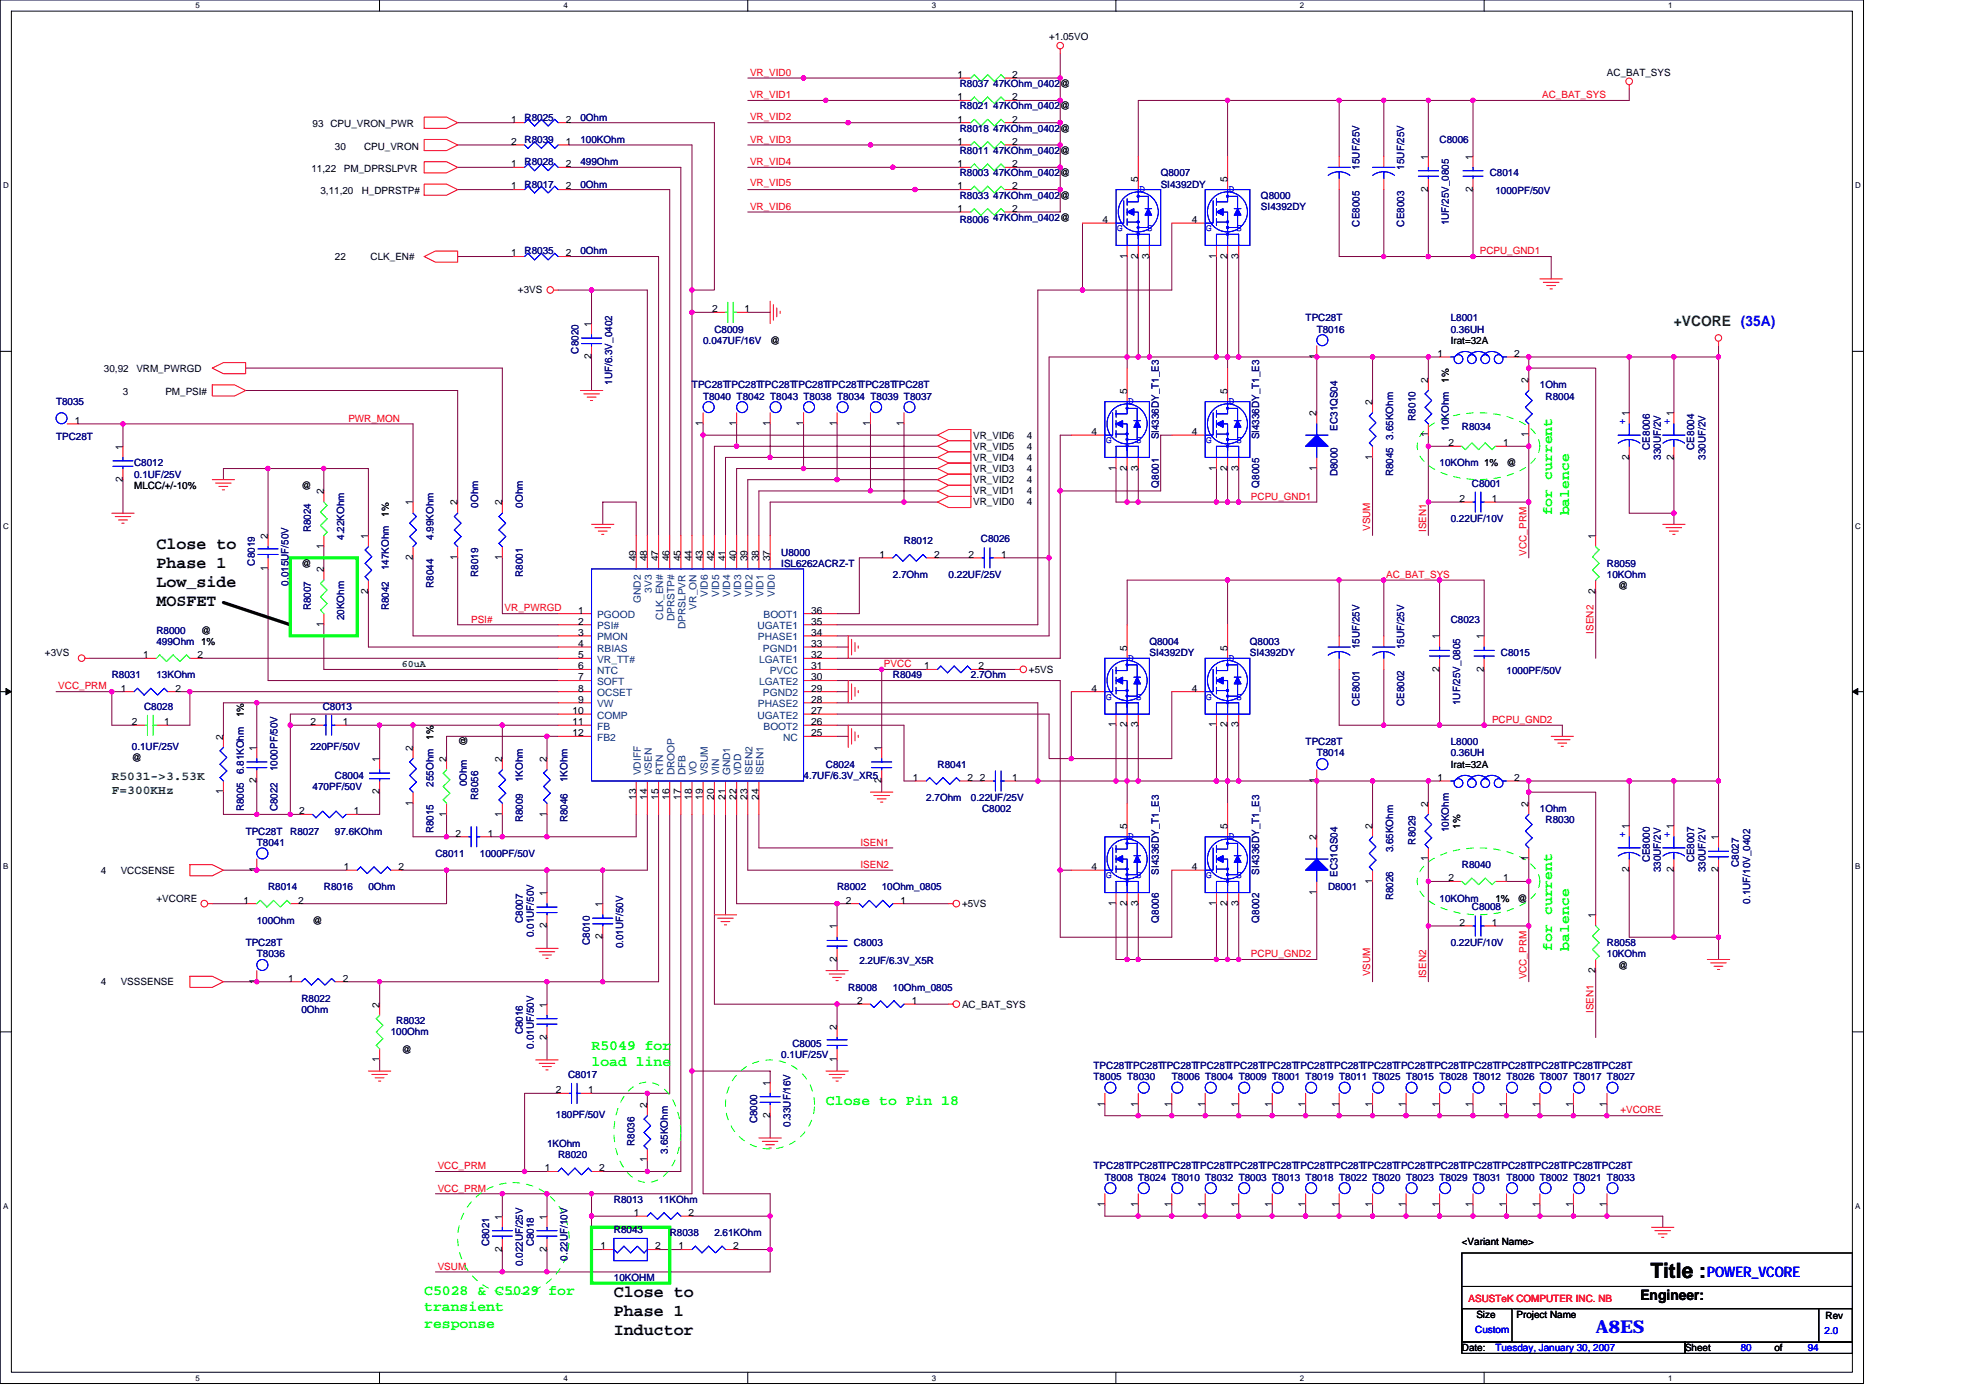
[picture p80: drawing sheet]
<svg xmlns="http://www.w3.org/2000/svg" width="297mm" height="210mm" viewBox="0 0 297 210" stroke-linecap="round" stroke-linejoin="round" font-family="sans-serif">
<defs><g id="words">
<text font-size="3.2" x="248" y="192">Title :</text>
<text font-size="2.7" fill="#00f" x="239.8" y="200.3">A8ES</text>
<g font-size="2.5">
<text x="23.5" y="82.5">Close to</text>
<text x="23.5" y="85.4">Phase 1</text>
<text x="23.5" y="88.2">Low_side</text>
<text x="23.5" y="91.1">MOSFET</text>
<text x="92.2" y="194.9">Close to</text>
<text x="92.2" y="197.7">Phase 1</text>
<text x="92.2" y="200.6">Inductor</text>
</g>
<text font-size="2.2" fill="#008000" x="251.5" y="48.9">+VCORE (35A)</text>
<g font-size="2.2" fill="#0f0">
<text x="233.2" y="77.4" transform="rotate(-90 233.2 77.4)">for current</text>
<text x="235.8" y="77.4" transform="rotate(-90 235.8 77.4)">balence</text>
<text x="233.2" y="142.8" transform="rotate(-90 233.2 142.8)">for current</text>
<text x="235.8" y="142.8" transform="rotate(-90 235.8 142.8)">balence</text>
<text x="88.9" y="157.7">R5049 for</text>
<text x="88.9" y="160.1">load line</text>
<text x="124.1" y="166.1">Close to Pin 18</text>
<text x="63.7" y="194.6">C5028 &amp; C5029 for</text>
<text x="63.7" y="197">transient</text>
<text x="63.7" y="199.5">response</text>
</g>
<text font-size="2.2" fill="#00f" x="256.5" y="191.9">POWER_VCORE</text>
<text font-size="2.2" x="246.5" y="195.3">Engineer:</text>
<g font-size="1.8" fill="#008000">
<text x="16.8" y="117.2">R5031-&gt;3.53K</text>
<text x="16.8" y="119.3">F=300KHz</text>
</g>
<g font-size="1.5" fill="#f00">
<text x="112.7" y="11.4">VR_VID0</text>
<text x="112.7" y="14.8">VR_VID1</text>
<text x="231.7" y="14.8">AC_BAT_SYS</text>
<text x="112.7" y="18.1">VR_VID2</text>
<text x="112.7" y="21.4">VR_VID3</text>
<text x="112.7" y="28">VR_VID5</text>
<text x="112.7" y="24.8">VR_VID4</text>
<text x="112.7" y="31.5">VR_VID6</text>
<text x="222.3" y="38.2">PCPU_GND1</text>
<text x="52.3" y="63.4">PWR_MON</text>
<text x="188" y="75.1">PCPU_GND1</text>
<text x="205.9" y="79.8" transform="rotate(-90 205.9 79.8)">VSUM</text>
<text x="214.3" y="79.9" transform="rotate(-90 214.3 79.9)">ISEN1</text>
<text x="229.4" y="83.5" transform="rotate(-90 229.4 83.5)">VCC_PRM</text>
<text x="208.3" y="86.8">AC_BAT_SYS</text>
<text x="70.8" y="93.5">PSI#</text>
<text x="75.8" y="91.9">VR_PWRGD</text>
<text x="239.4" y="95.2" transform="rotate(-90 239.4 95.2)">ISEN2</text>
<text x="132.8" y="100.2">PVCC</text>
<text x="8.8" y="103.6">VCC_PRM</text>
<text x="224.2" y="108.6">PCPU_GND2</text>
<text x="129.3" y="130.4">ISEN2</text>
<text x="129.3" y="127.1">ISEN1</text>
<text x="188" y="143.8">PCPU_GND2</text>
<text x="205.9" y="146.7" transform="rotate(-90 205.9 146.7)">VSUM</text>
<text x="214.3" y="147" transform="rotate(-90 214.3 147)">ISEN2</text>
<text x="229.4" y="147.2" transform="rotate(-90 229.4 147.2)">VCC_PRM</text>
<text x="239.4" y="152.2" transform="rotate(-90 239.4 152.2)">ISEN1</text>
<text x="243.5" y="167.3">+VCORE</text>
<text x="65.8" y="175.7">VCC_PRM</text>
<text x="65.8" y="179">VCC_PRM</text>
<text x="65.8" y="190.8">VSUM</text>
<text x="220.7" y="195.6">ASUSTeK COMPUTER INC. NB</text>
</g>
<g font-size="1.5">
<text x="143.9" y="11.7">1</text>
<text x="152.1" y="11.7">2</text>
<text x="157.6" y="6.1">+1.05VO</text>
<text x="241.4" y="11.4">AC_BAT_SYS</text>
<text x="143.9" y="15.1">1</text>
<text x="152.1" y="15.1">2</text>
<text x="47" y="19.1">93 CPU_VRON_PWR</text>
<text x="50.3" y="22.5">30</text>
<text x="54.7" y="22.5">CPU_VRON</text>
<text x="76.8" y="21.8">2</text>
<text x="76.8" y="18.4">1</text>
<text x="85" y="21.8">1</text>
<text x="85" y="18.4">2</text>
<text x="143.9" y="21.8">1</text>
<text x="143.9" y="18.4">1</text>
<text x="152.1" y="21.8">2</text>
<text x="152.1" y="18.4">2</text>
<text x="214.6" y="24" transform="rotate(-90 214.6 24)">1</text>
<text x="221.3" y="24" transform="rotate(-90 221.3 24)">1</text>
<text x="46.8" y="25.8">11,22</text>
<text x="48.2" y="29.2">3,11,20</text>
<text x="51.7" y="25.8">PM_DPRSLPVR</text>
<text x="54.4" y="29.2">H_DPRSTP#</text>
<text x="76.8" y="28.5">1</text>
<text x="76.8" y="25.1">1</text>
<text x="85" y="28.5">2</text>
<text x="85" y="25.1">2</text>
<text x="143.9" y="28.5">1</text>
<text x="143.9" y="25.1">1</text>
<text x="152.1" y="28.5">2</text>
<text x="152.1" y="25.1">2</text>
<text x="171" y="27.3" transform="rotate(-90 171 27.3)">5</text>
<text x="184.4" y="27.3" transform="rotate(-90 184.4 27.3)">5</text>
<text x="214.6" y="28.8" transform="rotate(-90 214.6 28.8)">2</text>
<text x="221.3" y="28.8" transform="rotate(-90 221.3 28.8)">2</text>
<text x="143.9" y="31.8">1</text>
<text x="152.1" y="31.8">2</text>
<text x="165.7" y="33.5">4</text>
<text x="179.1" y="33.5">4</text>
<text x="50.3" y="39.1">22</text>
<text x="55.7" y="39.1">CLK_EN#</text>
<text x="76.8" y="38.5">1</text>
<text x="85" y="38.5">2</text>
<text x="169.3" y="38.9" transform="rotate(-90 169.3 38.9)">1</text>
<text x="171" y="38.9" transform="rotate(-90 171 38.9)">2</text>
<text x="172.7" y="38.9" transform="rotate(-90 172.7 38.9)">3</text>
<text x="182.7" y="38.9" transform="rotate(-90 182.7 38.9)">1</text>
<text x="184.4" y="38.9" transform="rotate(-90 184.4 38.9)">2</text>
<text x="186.1" y="38.9" transform="rotate(-90 186.1 38.9)">3</text>
<text x="77.8" y="44.1">+3VS</text>
<text x="107" y="46.9">2</text>
<text x="111.8" y="46.9">1</text>
<text x="88.9" y="54" transform="rotate(-90 88.9 54)">2</text>
<text x="88.9" y="49.1" transform="rotate(-90 88.9 49.1)">1</text>
<text x="115.7" y="51.6">@</text>
<text x="197.8" y="54" transform="rotate(-90 197.8 54)">1</text>
<text x="216" y="53.6">1</text>
<text x="218" y="51.6">Irat=32A</text>
<text x="227.5" y="53.6">2</text>
<text x="15.6" y="55.8">30,92</text>
<text x="18.5" y="59.4">3</text>
<text x="20.5" y="55.8">VRM_PWRGD</text>
<text x="24.8" y="59.4">PM_PSI#</text>
<text x="169.3" y="59.2" transform="rotate(-90 169.3 59.2)">5</text>
<text x="184.4" y="59.2" transform="rotate(-90 184.4 59.2)">5</text>
<text x="214.6" y="57.5" transform="rotate(-90 214.6 57.5)">2</text>
<text x="217.7" y="57.5" transform="rotate(-90 217.7 57.5)">1%</text>
<text x="229.7" y="57.5" transform="rotate(-90 229.7 57.5)">2</text>
<text x="11.3" y="63.7">1</text>
<text x="105.6" y="64" transform="rotate(-90 105.6 64)">1</text>
<text x="110.7" y="64" transform="rotate(-90 110.7 64)">1</text>
<text x="115.7" y="64" transform="rotate(-90 115.7 64)">1</text>
<text x="120.7" y="64" transform="rotate(-90 120.7 64)">1</text>
<text x="125.7" y="64" transform="rotate(-90 125.7 64)">1</text>
<text x="130.8" y="64" transform="rotate(-90 130.8 64)">1</text>
<text x="135.8" y="64" transform="rotate(-90 135.8 64)">1</text>
<text x="146.2" y="65.9">VR_VID6</text>
<text x="154.3" y="65.9">4</text>
<text x="164" y="65.4">4</text>
<text x="179.1" y="65.4">4</text>
<text x="197.8" y="62.5" transform="rotate(-90 197.8 62.5)">2</text>
<text x="206.2" y="60.9" transform="rotate(-90 206.2 60.9)">2</text>
<text x="214.6" y="65.7" transform="rotate(-90 214.6 65.7)">1</text>
<text x="229.7" y="65.7" transform="rotate(-90 229.7 65.7)">1</text>
<text x="244.8" y="62.5" transform="rotate(-90 244.8 62.5)">1</text>
<text x="251.5" y="62.5" transform="rotate(-90 251.5 62.5)">1</text>
<text x="18.5" y="67.6" transform="rotate(-90 18.5 67.6)">1</text>
<text x="146.2" y="70.9">VR_VID3</text>
<text x="146.2" y="69.2">VR_VID4</text>
<text x="146.2" y="67.6">VR_VID5</text>
<text x="154.3" y="70.9">4</text>
<text x="154.3" y="69.2">4</text>
<text x="154.3" y="67.6">4</text>
<text x="167.7" y="70.7" transform="rotate(-90 167.7 70.7)">1</text>
<text x="169.3" y="70.7" transform="rotate(-90 169.3 70.7)">2</text>
<text x="171" y="70.7" transform="rotate(-90 171 70.7)">3</text>
<text x="182.7" y="70.7" transform="rotate(-90 182.7 70.7)">1</text>
<text x="184.4" y="70.7" transform="rotate(-90 184.4 70.7)">2</text>
<text x="186.1" y="70.7" transform="rotate(-90 186.1 70.7)">3</text>
<text x="197.8" y="70.7" transform="rotate(-90 197.8 70.7)">1</text>
<text x="206.2" y="69.1" transform="rotate(-90 206.2 69.1)">1</text>
<text x="217.6" y="67">2</text>
<text x="225.8" y="67">1</text>
<text x="226.4" y="70.1">@</text>
<text x="244.8" y="69.1" transform="rotate(-90 244.8 69.1)">2</text>
<text x="251.5" y="69.1" transform="rotate(-90 251.5 69.1)">2</text>
<text x="18.5" y="72.4" transform="rotate(-90 18.5 72.4)">2</text>
<text x="20.1" y="73.4">MLCC/+/-10%</text>
<text x="45.3" y="73.4">@</text>
<text x="48.6" y="74.3" transform="rotate(-90 48.6 74.3)">2</text>
<text x="58.4" y="77.6" transform="rotate(-90 58.4 77.6)">1%</text>
<text x="62" y="75.9" transform="rotate(-90 62 75.9)">1</text>
<text x="68.7" y="75.9" transform="rotate(-90 68.7 75.9)">2</text>
<text x="75.5" y="75.9" transform="rotate(-90 75.5 75.9)">2</text>
<text x="146.2" y="72.6">VR_VID2</text>
<text x="146.2" y="74.3">VR_VID1</text>
<text x="146.2" y="75.9">VR_VID0</text>
<text x="154.3" y="72.6">4</text>
<text x="154.3" y="74.3">4</text>
<text x="154.3" y="75.9">4</text>
<text x="219.3" y="75.4">2</text>
<text x="224.2" y="75.4">1</text>
<text x="40.3" y="81" transform="rotate(-90 40.3 81)">2</text>
<text x="48.6" y="82.5" transform="rotate(-90 48.6 82.5)">1</text>
<text x="55.3" y="81" transform="rotate(-90 55.3 81)">1</text>
<text x="132.1" y="83.8">1</text>
<text x="140.3" y="83.8">2</text>
<text x="145.5" y="83.8">2</text>
<text x="150.4" y="83.8">1</text>
<text x="239.7" y="81" transform="rotate(-90 239.7 81)">1</text>
<text x="40.3" y="85.8" transform="rotate(-90 40.3 85.8)">1</text>
<text x="45.3" y="85.2">@</text>
<text x="48.6" y="86" transform="rotate(-90 48.6 86)">2</text>
<text x="55.3" y="89.2" transform="rotate(-90 55.3 89.2)">2</text>
<text x="62" y="84.2" transform="rotate(-90 62 84.2)">2</text>
<text x="68.7" y="84.2" transform="rotate(-90 68.7 84.2)">1</text>
<text x="75.5" y="84.2" transform="rotate(-90 75.5 84.2)">1</text>
<text x="95.6" y="84.3" transform="rotate(-90 95.6 84.3)">49</text>
<text x="97.2" y="84.3" transform="rotate(-90 97.2 84.3)">48</text>
<text x="98.9" y="84.3" transform="rotate(-90 98.9 84.3)">47</text>
<text x="100.6" y="84.3" transform="rotate(-90 100.6 84.3)">46</text>
<text x="102.3" y="84.3" transform="rotate(-90 102.3 84.3)">45</text>
<text x="103.9" y="84.3" transform="rotate(-90 103.9 84.3)">44</text>
<text x="105.6" y="84.3" transform="rotate(-90 105.6 84.3)">43</text>
<text x="107.3" y="84.3" transform="rotate(-90 107.3 84.3)">42</text>
<text x="109" y="84.3" transform="rotate(-90 109 84.3)">41</text>
<text x="110.7" y="84.3" transform="rotate(-90 110.7 84.3)">40</text>
<text x="112.3" y="84.3" transform="rotate(-90 112.3 84.3)">39</text>
<text x="114" y="84.3" transform="rotate(-90 114 84.3)">38</text>
<text x="115.7" y="84.3" transform="rotate(-90 115.7 84.3)">37</text>
<text x="239.7" y="89.2" transform="rotate(-90 239.7 89.2)">2</text>
<text x="243.1" y="88.5">@</text>
<text x="30.2" y="95.2">@</text>
<text x="48.6" y="94.2" transform="rotate(-90 48.6 94.2)">1</text>
<text x="86.9" y="92.2">1</text>
<text x="86.9" y="93.9">2</text>
<text x="86.9" y="95.5">3</text>
<text x="121.9" y="93.9">35</text>
<text x="121.9" y="92.2">36</text>
<text x="121.9" y="95.5">34</text>
<text x="6.7" y="98.6">+3VS</text>
<text x="21.5" y="98.9">1</text>
<text x="29.7" y="98.9">2</text>
<text x="86.9" y="97.2">4</text>
<text x="86.9" y="98.9">5</text>
<text x="86.9" y="100.6">6</text>
<text x="121.9" y="100.6">31</text>
<text x="121.9" y="98.9">32</text>
<text x="121.9" y="97.2">33</text>
<text x="138.8" y="100.6">1</text>
<text x="147" y="100.6">2</text>
<text x="154.6" y="101.1">+5VS</text>
<text x="169.3" y="97.7" transform="rotate(-90 169.3 97.7)">5</text>
<text x="184.4" y="97.7" transform="rotate(-90 184.4 97.7)">5</text>
<text x="216.3" y="100.9" transform="rotate(-90 216.3 100.9)">2</text>
<text x="216.3" y="96.1" transform="rotate(-90 216.3 96.1)">1</text>
<text x="223" y="100.9" transform="rotate(-90 223 100.9)">2</text>
<text x="223" y="96.1" transform="rotate(-90 223 96.1)">1</text>
<text x="18.1" y="103.9">1</text>
<text x="26.3" y="103.9">2</text>
<text x="36.6" y="107.8" transform="rotate(-90 36.6 107.8)">1%</text>
<text x="86" y="107.3">10</text>
<text x="86.9" y="102.2">7</text>
<text x="86.9" y="103.9">8</text>
<text x="86.9" y="105.6">9</text>
<text x="121.9" y="107.3">27</text>
<text x="121.9" y="102.2">30</text>
<text x="121.9" y="105.6">28</text>
<text x="121.9" y="103.9">29</text>
<text x="164" y="103.9">4</text>
<text x="179.1" y="103.9">4</text>
<text x="19.8" y="108.9">2</text>
<text x="24.7" y="108.9">1</text>
<text x="33.5" y="111.1" transform="rotate(-90 33.5 111.1)">2</text>
<text x="38.6" y="112.8" transform="rotate(-90 38.6 112.8)">1</text>
<text x="46.6" y="108.9">2</text>
<text x="51.5" y="108.9">1</text>
<text x="62" y="112.8" transform="rotate(-90 62 112.8)">2</text>
<text x="65.1" y="111.1" transform="rotate(-90 65.1 111.1)">1%</text>
<text x="70.2" y="112.1" transform="rotate(-90 70.2 112.1)">@</text>
<text x="86" y="108.9">11</text>
<text x="86" y="110.6">12</text>
<text x="121.9" y="110.6">25</text>
<text x="121.9" y="108.9">26</text>
<text x="132.5" y="112.8" transform="rotate(-90 132.5 112.8)">1</text>
<text x="167.7" y="109.3" transform="rotate(-90 167.7 109.3)">1</text>
<text x="169.3" y="109.3" transform="rotate(-90 169.3 109.3)">2</text>
<text x="171" y="109.3" transform="rotate(-90 171 109.3)">3</text>
<text x="182.7" y="109.3" transform="rotate(-90 182.7 109.3)">1</text>
<text x="184.4" y="109.3" transform="rotate(-90 184.4 109.3)">2</text>
<text x="186.1" y="109.3" transform="rotate(-90 186.1 109.3)">3</text>
<text x="19.8" y="114.3">@</text>
<text x="33.5" y="119.4" transform="rotate(-90 33.5 119.4)">1</text>
<text x="38.6" y="117.7" transform="rotate(-90 38.6 117.7)">2</text>
<text x="57" y="119.4" transform="rotate(-90 57 119.4)">2</text>
<text x="57" y="114.5" transform="rotate(-90 57 114.5)">1</text>
<text x="67.1" y="114.5" transform="rotate(-90 67.1 114.5)">2</text>
<text x="75.5" y="114.5" transform="rotate(-90 75.5 114.5)">2</text>
<text x="82.2" y="114.5" transform="rotate(-90 82.2 114.5)">2</text>
<text x="132.5" y="117.7" transform="rotate(-90 132.5 117.7)">2</text>
<text x="137.2" y="117.3">1</text>
<text x="145.4" y="117.3">2</text>
<text x="147.2" y="117.3">2</text>
<text x="152.1" y="117.3">1</text>
<text x="197.8" y="117.7" transform="rotate(-90 197.8 117.7)">1</text>
<text x="216" y="117.3">1</text>
<text x="218" y="115.3">Irat=32A</text>
<text x="227.5" y="117.3">2</text>
<text x="45" y="122.3">2</text>
<text x="53.2" y="122.3">1</text>
<text x="62" y="121" transform="rotate(-90 62 121)">1</text>
<text x="67.1" y="122.7" transform="rotate(-90 67.1 122.7)">1</text>
<text x="68.4" y="125.7">2</text>
<text x="73.3" y="125.7">1</text>
<text x="75.5" y="122.7" transform="rotate(-90 75.5 122.7)">1</text>
<text x="82.2" y="122.7" transform="rotate(-90 82.2 122.7)">1</text>
<text x="95.6" y="120.2" transform="rotate(-90 95.6 120.2)">13</text>
<text x="97.2" y="120.2" transform="rotate(-90 97.2 120.2)">14</text>
<text x="98.9" y="120.2" transform="rotate(-90 98.9 120.2)">15</text>
<text x="100.6" y="120.2" transform="rotate(-90 100.6 120.2)">16</text>
<text x="102.3" y="120.2" transform="rotate(-90 102.3 120.2)">17</text>
<text x="103.9" y="120.2" transform="rotate(-90 103.9 120.2)">18</text>
<text x="105.6" y="120.2" transform="rotate(-90 105.6 120.2)">19</text>
<text x="107.3" y="120.2" transform="rotate(-90 107.3 120.2)">20</text>
<text x="109" y="120.2" transform="rotate(-90 109 120.2)">21</text>
<text x="110.7" y="120.2" transform="rotate(-90 110.7 120.2)">22</text>
<text x="112.3" y="120.2" transform="rotate(-90 112.3 120.2)">23</text>
<text x="114" y="120.2" transform="rotate(-90 114 120.2)">24</text>
<text x="169.3" y="124.6" transform="rotate(-90 169.3 124.6)">5</text>
<text x="184.4" y="124.6" transform="rotate(-90 184.4 124.6)">5</text>
<text x="206.2" y="124.6" transform="rotate(-90 206.2 124.6)">2</text>
<text x="214.6" y="121.2" transform="rotate(-90 214.6 121.2)">2</text>
<text x="219.4" y="124.5" transform="rotate(-90 219.4 124.5)">1%</text>
<text x="229.7" y="121.2" transform="rotate(-90 229.7 121.2)">2</text>
<text x="244.8" y="124.6" transform="rotate(-90 244.8 124.6)">1</text>
<text x="251.5" y="124.6" transform="rotate(-90 251.5 124.6)">1</text>
<text x="15.1" y="131.3">4</text>
<text x="18.1" y="131.3">VCCSENSE</text>
<text x="38.6" y="131.1" transform="rotate(-90 38.6 131.1)">1</text>
<text x="51.7" y="130.7">1</text>
<text x="59.9" y="130.7">2</text>
<text x="164" y="130.7">4</text>
<text x="179.1" y="130.7">4</text>
<text x="197.8" y="126.2" transform="rotate(-90 197.8 126.2)">2</text>
<text x="214.6" y="129.4" transform="rotate(-90 214.6 129.4)">1</text>
<text x="229.7" y="129.4" transform="rotate(-90 229.7 129.4)">1</text>
<text x="244.8" y="131.1" transform="rotate(-90 244.8 131.1)">2</text>
<text x="251.5" y="131.1" transform="rotate(-90 251.5 131.1)">2</text>
<text x="258.2" y="131.1" transform="rotate(-90 258.2 131.1)">2</text>
<text x="258.2" y="126.2" transform="rotate(-90 258.2 126.2)">1</text>
<text x="23.5" y="135.5">+VCORE</text>
<text x="36.6" y="135.8">1</text>
<text x="44.8" y="135.8">2</text>
<text x="82.2" y="134.6" transform="rotate(-90 82.2 134.6)">1</text>
<text x="90.5" y="136.3" transform="rotate(-90 90.5 136.3)">1</text>
<text x="127.1" y="135.8">2</text>
<text x="135.3" y="135.8">1</text>
<text x="144.5" y="136.3">+5VS</text>
<text x="167.7" y="136.1" transform="rotate(-90 167.7 136.1)">1</text>
<text x="169.3" y="136.1" transform="rotate(-90 169.3 136.1)">2</text>
<text x="171" y="136.1" transform="rotate(-90 171 136.1)">3</text>
<text x="182.7" y="136.1" transform="rotate(-90 182.7 136.1)">1</text>
<text x="184.4" y="136.1" transform="rotate(-90 184.4 136.1)">2</text>
<text x="186.1" y="136.1" transform="rotate(-90 186.1 136.1)">3</text>
<text x="197.8" y="134.5" transform="rotate(-90 197.8 134.5)">1</text>
<text x="206.2" y="132.8" transform="rotate(-90 206.2 132.8)">1</text>
<text x="217.6" y="132.4">2</text>
<text x="224.7" y="135.5">1%</text>
<text x="225.8" y="132.4">1</text>
<text x="228" y="135.5">@</text>
<text x="239.7" y="138" transform="rotate(-90 239.7 138)">1</text>
<text x="47" y="138.8">@</text>
<text x="82.2" y="139.5" transform="rotate(-90 82.2 139.5)">2</text>
<text x="90.5" y="141.1" transform="rotate(-90 90.5 141.1)">2</text>
<text x="125.7" y="139.7" transform="rotate(-90 125.7 139.7)">1</text>
<text x="219.3" y="139.1">2</text>
<text x="224.2" y="139.1">1</text>
<text x="15.1" y="148">4</text>
<text x="18.1" y="148">VSSSENSE</text>
<text x="38.6" y="147.8" transform="rotate(-90 38.6 147.8)">1</text>
<text x="43.3" y="147.5">1</text>
<text x="51.5" y="147.5">2</text>
<text x="125.7" y="144.5" transform="rotate(-90 125.7 144.5)">2</text>
<text x="239.7" y="146.2" transform="rotate(-90 239.7 146.2)">2</text>
<text x="243.1" y="145.5">@</text>
<text x="57" y="151.4" transform="rotate(-90 57 151.4)">2</text>
<text x="82.2" y="151.4" transform="rotate(-90 82.2 151.4)">1</text>
<text x="125.7" y="154.7" transform="rotate(-90 125.7 154.7)">2</text>
<text x="128.8" y="150.9">2</text>
<text x="137" y="150.9">1</text>
<text x="144.5" y="151.4">AC_BAT_SYS</text>
<text x="57" y="159.6" transform="rotate(-90 57 159.6)">1</text>
<text x="60.4" y="158.3">@</text>
<text x="82.2" y="156.2" transform="rotate(-90 82.2 156.2)">2</text>
<text x="125.7" y="159.6" transform="rotate(-90 125.7 159.6)">1</text>
<text x="83.5" y="164.3">2</text>
<text x="88.4" y="164.3">1</text>
<text x="97.2" y="166.5" transform="rotate(-90 97.2 166.5)">2</text>
<text x="115.7" y="168" transform="rotate(-90 115.7 168)">2</text>
<text x="115.7" y="163.1" transform="rotate(-90 115.7 163.1)">1</text>
<text x="166" y="166.3" transform="rotate(-90 166 166.3)">1</text>
<text x="171" y="166.3" transform="rotate(-90 171 166.3)">1</text>
<text x="176" y="166.3" transform="rotate(-90 176 166.3)">1</text>
<text x="181.1" y="166.3" transform="rotate(-90 181.1 166.3)">1</text>
<text x="186.1" y="166.3" transform="rotate(-90 186.1 166.3)">1</text>
<text x="191.1" y="166.3" transform="rotate(-90 191.1 166.3)">1</text>
<text x="196.1" y="166.3" transform="rotate(-90 196.1 166.3)">1</text>
<text x="201.2" y="166.3" transform="rotate(-90 201.2 166.3)">1</text>
<text x="206.2" y="166.3" transform="rotate(-90 206.2 166.3)">1</text>
<text x="211.2" y="166.3" transform="rotate(-90 211.2 166.3)">1</text>
<text x="216.3" y="166.3" transform="rotate(-90 216.3 166.3)">1</text>
<text x="221.3" y="166.3" transform="rotate(-90 221.3 166.3)">1</text>
<text x="226.3" y="166.3" transform="rotate(-90 226.3 166.3)">1</text>
<text x="231.3" y="166.3" transform="rotate(-90 231.3 166.3)">1</text>
<text x="236.4" y="166.3" transform="rotate(-90 236.4 166.3)">1</text>
<text x="241.4" y="166.3" transform="rotate(-90 241.4 166.3)">1</text>
<text x="81.8" y="176">1</text>
<text x="90" y="176">2</text>
<text x="97.2" y="174.7" transform="rotate(-90 97.2 174.7)">1</text>
<text x="75.5" y="183.2" transform="rotate(-90 75.5 183.2)">1</text>
<text x="82.2" y="183.2" transform="rotate(-90 82.2 183.2)">1</text>
<text x="95.2" y="182.7">1</text>
<text x="103.5" y="182.7">2</text>
<text x="166" y="181.4" transform="rotate(-90 166 181.4)">1</text>
<text x="171" y="181.4" transform="rotate(-90 171 181.4)">1</text>
<text x="176" y="181.4" transform="rotate(-90 176 181.4)">1</text>
<text x="181.1" y="181.4" transform="rotate(-90 181.1 181.4)">1</text>
<text x="186.1" y="181.4" transform="rotate(-90 186.1 181.4)">1</text>
<text x="191.1" y="181.4" transform="rotate(-90 191.1 181.4)">1</text>
<text x="196.1" y="181.4" transform="rotate(-90 196.1 181.4)">1</text>
<text x="201.2" y="181.4" transform="rotate(-90 201.2 181.4)">1</text>
<text x="206.2" y="181.4" transform="rotate(-90 206.2 181.4)">1</text>
<text x="211.2" y="181.4" transform="rotate(-90 211.2 181.4)">1</text>
<text x="216.3" y="181.4" transform="rotate(-90 216.3 181.4)">1</text>
<text x="221.3" y="181.4" transform="rotate(-90 221.3 181.4)">1</text>
<text x="226.3" y="181.4" transform="rotate(-90 226.3 181.4)">1</text>
<text x="231.3" y="181.4" transform="rotate(-90 231.3 181.4)">1</text>
<text x="236.4" y="181.4" transform="rotate(-90 236.4 181.4)">1</text>
<text x="241.4" y="181.4" transform="rotate(-90 241.4 181.4)">1</text>
<text x="75.5" y="188.1" transform="rotate(-90 75.5 188.1)">2</text>
<text x="82.2" y="188.1" transform="rotate(-90 82.2 188.1)">2</text>
<text x="90.2" y="187.7">1</text>
<text x="98.4" y="187.7">2</text>
<text x="102" y="187.7">1</text>
<text x="110.2" y="187.7">2</text>
<text x="219.6" y="187.1">&lt;Variant Name&gt;</text>
<text x="221.8" y="198">Size</text>
<text x="227.9" y="198">Project Name</text>
<text x="219.6" y="203">Date:</text>
<text x="253.2" y="203">Sheet</text>
<text x="266.6" y="203">of</text>
<text x="274.3" y="198.2">Rev</text>
</g>
<g font-size="1.5" fill="#000080">
<text x="144.2" y="16.4">R8021 47KOhm_0402@</text>
<text x="144.2" y="13.1">R8037 47KOhm_0402@</text>
<text x="78.8" y="21.5">R8039</text>
<text x="78.8" y="18.1">R8025</text>
<text x="87.2" y="21.5">100KOhm</text>
<text x="87.2" y="18.1">0Ohm</text>
<text x="144.2" y="23.1">R8011 47KOhm_0402@</text>
<text x="144.2" y="19.8">R8018 47KOhm_0402@</text>
<text x="216.3" y="21.5">C8006</text>
<text x="78.8" y="28.2">R8017</text>
<text x="78.8" y="24.8">R8028</text>
<text x="87.2" y="28.2">0Ohm</text>
<text x="87.2" y="24.8">499Ohm</text>
<text x="144.2" y="29.8">R8033 47KOhm_0402@</text>
<text x="144.2" y="26.5">R8003 47KOhm_0402@</text>
<text x="174.4" y="26.5">Q8007</text>
<text x="174.4" y="28.2">SI4392DY</text>
<text x="189.5" y="29.8">Q8000</text>
<text x="204.3" y="25.5" transform="rotate(-90 204.3 25.5)">15UF/25V</text>
<text x="211" y="25.5" transform="rotate(-90 211 25.5)">15UF/25V</text>
<text x="223.8" y="26.5">C8014</text>
<text x="224.7" y="29.2">1000PF/50V</text>
<text x="144.2" y="33.5">R8006</text>
<text x="149.2" y="33.2">47KOhm_0402@</text>
<text x="189.5" y="31.5">SI4392DY</text>
<text x="204.3" y="34" transform="rotate(-90 204.3 34)">CE8005</text>
<text x="211" y="34" transform="rotate(-90 211 34)">CE8003</text>
<text x="217.7" y="33.9" transform="rotate(-90 217.7 33.9)">1UF/25V_0805</text>
<text x="78.8" y="38.2">R8035</text>
<text x="87.2" y="38.2">0Ohm</text>
<text x="86.9" y="53.1" transform="rotate(-90 86.9 53.1)">C8020</text>
<text x="105.6" y="51.6">0.047UF/16V</text>
<text x="107.3" y="50">C8009</text>
<text x="196.2" y="48.3">TPC28T</text>
<text x="197.8" y="50">T8016</text>
<text x="218" y="48.3">L8001</text>
<text x="218" y="50">0.36UH</text>
<text x="92" y="57.8" transform="rotate(-90 92 57.8)">1UF/6.3V_0402</text>
<text x="104" y="58.4">TPC28TTPC28TTPC28TTPC28TTPC28TTPC28TTPC28T</text>
<text x="231.4" y="58.4">1Ohm</text>
<text x="8.4" y="60.9">T8035</text>
<text x="105.6" y="60">T8040 T8042 T8043 T8038 T8034 T8039 T8037</text>
<text x="200.9" y="64.7" transform="rotate(-90 200.9 64.7)">EC31QS04</text>
<text x="212.7" y="63.2" transform="rotate(-90 212.7 63.2)">R8010</text>
<text x="217.7" y="64.7" transform="rotate(-90 217.7 64.7)">10KOhm</text>
<text x="219.6" y="64.6">R8034</text>
<text x="232.2" y="60">R8004</text>
<text x="8.4" y="66.1">TPC28T</text>
<text x="20.1" y="70.1">C8012</text>
<text x="20.1" y="71.8">0.1UF/25V</text>
<text x="174.1" y="66" transform="rotate(-90 174.1 66)">SI4336DY_T1_E3</text>
<text x="189.2" y="66" transform="rotate(-90 189.2 66)">SI4336DY_T1_E3</text>
<text x="200.9" y="71.6" transform="rotate(-90 200.9 71.6)">D8000</text>
<text x="209.3" y="71.6" transform="rotate(-90 209.3 71.6)">R8045</text>
<text x="209.3" y="66" transform="rotate(-90 209.3 66)">3.65KOhm</text>
<text x="216.3" y="70.1">10KOhm 1%</text>
<text x="247.9" y="67.6" transform="rotate(-90 247.9 67.6)">CE8006</text>
<text x="249.5" y="69.1" transform="rotate(-90 249.5 69.1)">330UF/2V</text>
<text x="254.6" y="67.6" transform="rotate(-90 254.6 67.6)">CE8004</text>
<text x="256.2" y="69.1" transform="rotate(-90 256.2 69.1)">330UF/2V</text>
<text x="71.8" y="76.3" transform="rotate(-90 71.8 76.3)">0Ohm</text>
<text x="78.5" y="76.3" transform="rotate(-90 78.5 76.3)">0Ohm</text>
<text x="174.1" y="73.3" transform="rotate(-90 174.1 73.3)">Q8001</text>
<text x="189.2" y="73.3" transform="rotate(-90 189.2 73.3)">Q8005</text>
<text x="221.1" y="73.1">C8001</text>
<text x="46.7" y="80" transform="rotate(-90 46.7 80)">R8024</text>
<text x="51.7" y="81.1" transform="rotate(-90 51.7 81.1)">4.22KOhm</text>
<text x="65.1" y="81.1" transform="rotate(-90 65.1 81.1)">4.99KOhm</text>
<text x="117.4" y="83.5">U8000</text>
<text x="135.8" y="81.8">R8012</text>
<text x="147.4" y="81.5">C8026</text>
<text x="218" y="78.5">0.22UF/10V</text>
<text x="38.3" y="85" transform="rotate(-90 38.3 85)">C8019</text>
<text x="43.3" y="88" transform="rotate(-90 43.3 88)">0.015UF/50V</text>
<text x="58.4" y="85.7" transform="rotate(-90 58.4 85.7)">147KOhm</text>
<text x="65.1" y="88.3" transform="rotate(-90 65.1 88.3)">R8044</text>
<text x="71.8" y="86.7" transform="rotate(-90 71.8 86.7)">R8019</text>
<text x="78.5" y="86.7" transform="rotate(-90 78.5 86.7)">R8001</text>
<text x="117.4" y="85.2">ISL6262ACRZ-T</text>
<text x="134.2" y="86.8">2.7Ohm</text>
<text x="142.5" y="86.8">0.22UF/25V</text>
<text x="241.4" y="85.2">R8059</text>
<text x="241.4" y="86.8">10KOhm</text>
<text x="23.5" y="95.2">R8000</text>
<text x="46.7" y="91.7" transform="rotate(-90 46.7 91.7)">R8007</text>
<text x="51.7" y="93.2" transform="rotate(-90 51.7 93.2)">20KOhm</text>
<text x="58.4" y="91.7" transform="rotate(-90 58.4 91.7)">R8042</text>
<text x="218" y="93.6">C8023</text>
<text x="16.8" y="101.9">R8031</text>
<text x="23.5" y="101.9">13KOhm</text>
<text x="23.5" y="96.9">499Ohm 1%</text>
<text x="134.2" y="101.9">R8049</text>
<text x="145.9" y="101.9">2.7Ohm</text>
<text x="172.7" y="96.9">Q8004</text>
<text x="172.7" y="98.6">SI4392DY</text>
<text x="187.8" y="96.9">Q8003</text>
<text x="187.8" y="98.6">SI4392DY</text>
<text x="204.3" y="97.6" transform="rotate(-90 204.3 97.6)">15UF/25V</text>
<text x="211" y="97.6" transform="rotate(-90 211 97.6)">15UF/25V</text>
<text x="225.5" y="98.6">C8015</text>
<text x="226.4" y="101.3">1000PF/50V</text>
<text x="21.7" y="106.6">C8028</text>
<text x="48.5" y="106.6">C8013</text>
<text x="204.3" y="106.1" transform="rotate(-90 204.3 106.1)">CE8001</text>
<text x="211" y="106.1" transform="rotate(-90 211 106.1)">CE8002</text>
<text x="219.4" y="105.9" transform="rotate(-90 219.4 105.9)">1UF/25V_0805</text>
<text x="19.8" y="112.7">0.1UF/25V</text>
<text x="46.6" y="112.7">220PF/50V</text>
<text x="196.2" y="112">TPC28T</text>
<text x="197.8" y="113.7">T8014</text>
<text x="218" y="112">L8000</text>
<text x="218" y="113.7">0.36UH</text>
<text x="36.6" y="116.3" transform="rotate(-90 36.6 116.3)">6.81KOhm</text>
<text x="41.7" y="115.8" transform="rotate(-90 41.7 115.8)">1000PF/50V</text>
<text x="47" y="118.7">470PF/50V</text>
<text x="50.3" y="117">C8004</text>
<text x="65.1" y="118.2" transform="rotate(-90 65.1 118.2)">255Ohm</text>
<text x="70.2" y="118.2" transform="rotate(-90 70.2 118.2)">0Ohm</text>
<text x="78.5" y="117.5" transform="rotate(-90 78.5 117.5)">1KOhm</text>
<text x="85.3" y="117.5" transform="rotate(-90 85.3 117.5)">1KOhm</text>
<text x="120.7" y="117">4.7UF/6.3V_XR5</text>
<text x="124.1" y="115.3">C8024</text>
<text x="140.9" y="115.3">R8041</text>
<text x="36.6" y="121.9" transform="rotate(-90 36.6 121.9)">R8005</text>
<text x="36.9" y="125.4">TPC28T</text>
<text x="41.7" y="121.9" transform="rotate(-90 41.7 121.9)">C8022</text>
<text x="43.6" y="125.4">R8027</text>
<text x="50.3" y="125.4">97.6KOhm</text>
<text x="65.1" y="125.2" transform="rotate(-90 65.1 125.2)">R8015</text>
<text x="71.8" y="120.2" transform="rotate(-90 71.8 120.2)">R8056</text>
<text x="78.5" y="123.5" transform="rotate(-90 78.5 123.5)">R8009</text>
<text x="85.3" y="123.5" transform="rotate(-90 85.3 123.5)">R8046</text>
<text x="139.2" y="120.4">2.7Ohm</text>
<text x="145.9" y="120.4">0.22UF/25V</text>
<text x="147.5" y="122">C8002</text>
<text x="217.7" y="125.1" transform="rotate(-90 217.7 125.1)">10KOhm</text>
<text x="231.4" y="122">1Ohm</text>
<text x="232.2" y="123.7">R8030</text>
<text x="38.6" y="127.1">T8041</text>
<text x="65.4" y="128.8">C8011</text>
<text x="72.1" y="128.8">1000PF/50V</text>
<text x="174.1" y="131.4" transform="rotate(-90 174.1 131.4)">SI4336DY_T1_E3</text>
<text x="189.2" y="131.4" transform="rotate(-90 189.2 131.4)">SI4336DY_T1_E3</text>
<text x="200.9" y="131.8" transform="rotate(-90 200.9 131.8)">EC31QS04</text>
<text x="209.3" y="128.1" transform="rotate(-90 209.3 128.1)">3.65KOhm</text>
<text x="212.7" y="126.9" transform="rotate(-90 212.7 126.9)">R8029</text>
<text x="219.6" y="130.4">R8040</text>
<text x="247.9" y="129.6" transform="rotate(-90 247.9 129.6)">CE8000</text>
<text x="249.5" y="131.1" transform="rotate(-90 249.5 131.1)">330UF/2V</text>
<text x="254.6" y="129.6" transform="rotate(-90 254.6 129.6)">CE8007</text>
<text x="256.2" y="131.1" transform="rotate(-90 256.2 131.1)">330UF/2V</text>
<text x="261.3" y="130.3" transform="rotate(-90 261.3 130.3)">C8027</text>
<text x="40.3" y="133.8">R8014</text>
<text x="48.7" y="133.8">R8016</text>
<text x="55.3" y="133.8">0Ohm</text>
<text x="125.8" y="133.8">R8002</text>
<text x="132.5" y="133.8">10Ohm_0805</text>
<text x="199.5" y="133.8">D8001</text>
<text x="209.3" y="135.3" transform="rotate(-90 209.3 135.3)">R8026</text>
<text x="216.3" y="135.5">10KOhm</text>
<text x="221.1" y="136.8">C8008</text>
<text x="263" y="135.8" transform="rotate(-90 263 135.8)">0.1UF/10V_0402</text>
<text x="36.9" y="142.2">TPC28T</text>
<text x="38.6" y="138.8">100Ohm</text>
<text x="38.6" y="143.8">T8036</text>
<text x="78.5" y="138.6" transform="rotate(-90 78.5 138.6)">C8007</text>
<text x="80.2" y="140.8" transform="rotate(-90 80.2 140.8)">0.01UF/50V</text>
<text x="88.6" y="142" transform="rotate(-90 88.6 142)">C8010</text>
<text x="93.6" y="142.5" transform="rotate(-90 93.6 142.5)">0.01UF/50V</text>
<text x="128.3" y="142.2">C8003</text>
<text x="174.1" y="138.6" transform="rotate(-90 174.1 138.6)">Q8006</text>
<text x="189.2" y="138.6" transform="rotate(-90 189.2 138.6)">Q8002</text>
<text x="218" y="142.2">0.22UF/10V</text>
<text x="241.4" y="142.2">R8058</text>
<text x="241.4" y="143.8">10KOhm</text>
<text x="127.4" y="148.9">R8008</text>
<text x="129.1" y="144.8">2.2UF/6.3V_X5R</text>
<text x="134.1" y="148.9">10Ohm_0805</text>
<text x="45.3" y="150.6">R8022</text>
<text x="45.3" y="152.2">0Ohm</text>
<text x="58.7" y="155.6">100Ohm</text>
<text x="59.5" y="153.9">R8032</text>
<text x="78.5" y="155.4" transform="rotate(-90 78.5 155.4)">C8016</text>
<text x="80.2" y="157.6" transform="rotate(-90 80.2 157.6)">0.01UF/50V</text>
<text x="85.4" y="161.9">C8017</text>
<text x="117.4" y="158.9">0.1UF/25V</text>
<text x="119.1" y="157.2">C8005</text>
<text x="164.3" y="160.6">TPC28TTPC28TTPC28TTPC28TTPC28TTPC28TTPC28TTPC28TTPC28TTPC28TTPC28TTPC28TTPC28TTPC28TTPC28TTPC28T</text>
<text x="83.5" y="168">180PF/50V</text>
<text x="164.3" y="162.3">T8005 T8030</text>
<text x="176.1" y="162.3">T8006 T8004 T8009 T8001 T8019 T8011 T8025 T8015 T8028 T8012 T8026 T8007 T8017 T8027</text>
<text x="82.2" y="172.3">1KOhm</text>
<text x="95.3" y="172.2" transform="rotate(-90 95.3 172.2)">R8036</text>
<text x="100.3" y="173.3" transform="rotate(-90 100.3 173.3)">3.65KOhm</text>
<text x="113.7" y="168.8" transform="rotate(-90 113.7 168.8)">C8000</text>
<text x="118.8" y="169.3" transform="rotate(-90 118.8 169.3)">0.33UF/16V</text>
<text x="83.9" y="174">R8020</text>
<text x="164.3" y="175.7">TPC28TTPC28TTPC28TTPC28TTPC28TTPC28TTPC28TTPC28TTPC28TTPC28TTPC28TTPC28TTPC28TTPC28TTPC28TTPC28T</text>
<text x="166" y="177.4">T8008 T8024 T8010 T8032 T8003 T8013 T8018 T8022 T8020 T8023 T8029 T8031 T8000 T8002 T8021 T8033</text>
<text x="92.2" y="185.3">R8043</text>
<text x="92.2" y="180.7">R8013</text>
<text x="98.9" y="180.7">11KOhm</text>
<text x="100.6" y="185.8">R8038</text>
<text x="107.3" y="185.8">2.61KOhm</text>
<text x="73.5" y="187.2" transform="rotate(-90 73.5 187.2)">C8021</text>
<text x="78.5" y="190.3" transform="rotate(-90 78.5 190.3)">0.022UF/25V</text>
<text x="80.2" y="187.2" transform="rotate(-90 80.2 187.2)">C8018</text>
<text x="85.3" y="189.4" transform="rotate(-90 85.3 189.4)">0.22UF/10V</text>
<text x="92.2" y="192.5">10KOHM</text>
</g>
<g font-size="1.5" fill="#00f">
<text x="171.2" y="28.9">D</text>
<text x="184.6" y="28.9">D</text>
<text x="167.8" y="34.7">G</text>
<text x="172.4" y="34.7">S</text>
<text x="181.2" y="34.7">G</text>
<text x="185.8" y="34.7">S</text>
<text x="169.5" y="60.7">D</text>
<text x="184.6" y="60.7">D</text>
<text x="244.3" y="63" transform="rotate(180 244.3 63)">+</text>
<text x="251" y="63" transform="rotate(180 251 63)">+</text>
<text x="166.2" y="66.6">G</text>
<text x="170.7" y="66.6">S</text>
<text x="181.2" y="66.6">G</text>
<text x="185.8" y="66.6">S</text>
<text x="169.5" y="99.3">D</text>
<text x="184.6" y="99.3">D</text>
<text x="166.2" y="105.1">G</text>
<text x="170.7" y="105.1">S</text>
<text x="181.2" y="105.1">G</text>
<text x="185.8" y="105.1">S</text>
<text x="244.3" y="125" transform="rotate(180 244.3 125)">+</text>
<text x="251" y="125" transform="rotate(180 251 125)">+</text>
<text x="166.2" y="132">G</text>
<text x="169.5" y="126.1">D</text>
<text x="170.7" y="132">S</text>
<text x="181.2" y="132">G</text>
<text x="184.6" y="126.1">D</text>
<text x="185.8" y="132">S</text>
<text x="221.7" y="200.3">Custom</text>
<text x="224.7" y="203">Tuesday, January 30, 2007</text>
<text x="261.6" y="203">80</text>
<text x="271.6" y="203">94</text>
<text x="274.1" y="200.5">2.0</text>
</g>
<g font-size="1.5" fill="#004080">
<text x="98" y="89" transform="rotate(-90 98 89)">3V3</text>
<text x="106.3" y="89.7" transform="rotate(-90 106.3 89.7)">VID6</text>
<text x="108" y="89.7" transform="rotate(-90 108 89.7)">VID5</text>
<text x="109.7" y="89.7" transform="rotate(-90 109.7 89.7)">VID4</text>
<text x="111.4" y="89.7" transform="rotate(-90 111.4 89.7)">VID3</text>
<text x="113" y="89.7" transform="rotate(-90 113 89.7)">VID2</text>
<text x="114.7" y="89.7" transform="rotate(-90 114.7 89.7)">VID1</text>
<text x="116.4" y="89.7" transform="rotate(-90 116.4 89.7)">VID0</text>
<text x="89.7" y="92.9">PGOOD</text>
<text x="89.7" y="94.6">PSI#</text>
<text x="96.3" y="90.6" transform="rotate(-90 96.3 90.6)">GND2</text>
<text x="99.6" y="93.1" transform="rotate(-90 99.6 93.1)">CLK_EN#</text>
<text x="101.3" y="93.4" transform="rotate(-90 101.3 93.4)">DPRSTP#</text>
<text x="103" y="94.6" transform="rotate(-90 103 94.6)">DPRSLPVR</text>
<text x="104.7" y="91.6" transform="rotate(-90 104.7 91.6)">VR_ON</text>
<text x="113.8" y="94.6">UGATE1</text>
<text x="114.7" y="92.9">BOOT1</text>
<text x="89.7" y="96.2">PMON</text>
<text x="89.7" y="97.9">RBIAS</text>
<text x="89.7" y="99.6">VR_TT#</text>
<text x="89.7" y="101.3">NTC</text>
<text x="113.9" y="96.2">PHASE1</text>
<text x="114" y="99.6">LGATE1</text>
<text x="114.6" y="97.9">PGND1</text>
<text x="115.7" y="101.3">PVCC</text>
<text x="89.7" y="102.9">SOFT</text>
<text x="89.7" y="104.6">OCSET</text>
<text x="89.7" y="106.3">VW</text>
<text x="89.7" y="108">COMP</text>
<text x="113.8" y="108">UGATE2</text>
<text x="113.9" y="106.3">PHASE2</text>
<text x="114" y="102.9">LGATE2</text>
<text x="114.6" y="104.6">PGND2</text>
<text x="89.7" y="109.6">FB</text>
<text x="89.7" y="111.3">FB2</text>
<text x="114.7" y="109.6">BOOT2</text>
<text x="117.7" y="111.3">NC</text>
<text x="96.3" y="116.5" transform="rotate(-90 96.3 116.5)">VDIFF</text>
<text x="98" y="116.5" transform="rotate(-90 98 116.5)">VSEN</text>
<text x="99.6" y="116.5" transform="rotate(-90 99.6 116.5)">RTN</text>
<text x="101.3" y="116.5" transform="rotate(-90 101.3 116.5)">DROOP</text>
<text x="103" y="116.5" transform="rotate(-90 103 116.5)">DFB</text>
<text x="104.7" y="116.5" transform="rotate(-90 104.7 116.5)">VO</text>
<text x="106.3" y="116.5" transform="rotate(-90 106.3 116.5)">VSUM</text>
<text x="108" y="116.5" transform="rotate(-90 108 116.5)">VIN</text>
<text x="109.7" y="116.5" transform="rotate(-90 109.7 116.5)">GND1</text>
<text x="111.4" y="116.5" transform="rotate(-90 111.4 116.5)">VDD</text>
<text x="113" y="116.5" transform="rotate(-90 113 116.5)">ISEN2</text>
<text x="114.7" y="116.5" transform="rotate(-90 114.7 116.5)">ISEN1</text>
</g>
<text font-size="1.5" fill="#008000" x="60.4" y="100.2">60uA</text>
<g font-size="1.2">
<text x="29.4" y="1.3">5</text>
<text x="84.7" y="1.3">4</text>
<text x="140" y="1.3">3</text>
<text x="195.3" y="1.3">2</text>
<text x="250.6" y="1.3">1</text>
<text x=".5" y="28.3">D</text>
<text x="278.7" y="28.3">D</text>
<text x=".5" y="79.4">C</text>
<text x="278.7" y="79.4">C</text>
<text x=".5" y="130.6">B</text>
<text x="278.7" y="130.6">B</text>
<text x=".5" y="181.7">A</text>
<text x="278.7" y="181.7">A</text>
<text x="29.4" y="207.5">5</text>
<text x="84.7" y="207.5">4</text>
<text x="140" y="207.5">3</text>
<text x="195.3" y="207.5">2</text>
<text x="250.6" y="207.5">1</text>
</g>
</g></defs>
<path d="M0 0h280v207.9h-280zM1.7 1.7h276.6v204.5h-276.6z" fill="none" stroke="#000" stroke-width=".15"/>
<g fill="#fff">
<path d="M29.4 .2h.6v1.3h-.6z"/>
<path d="M29.4 206.4h.6v1.3h-.6z"/>
</g>
<path d="M57 0v1.7M57 206.2v1.7" fill="none" stroke="#000" stroke-width=".15"/>
<g fill="#fff">
<path d="M84.7 .2h.6v1.3h-.6z"/>
<path d="M84.7 206.4h.6v1.3h-.6z"/>
</g>
<path d="M112.3 0v1.7M112.3 206.2v1.7" fill="none" stroke="#000" stroke-width=".15"/>
<g fill="#fff">
<path d="M140 .2h.6v1.3h-.6z"/>
<path d="M140 206.4h.6v1.3h-.6z"/>
</g>
<path d="M167.7 0v1.7M167.7 206.2v1.7" fill="none" stroke="#000" stroke-width=".15"/>
<g fill="#fff">
<path d="M195.3 .2h.7v1.3h-.7z"/>
<path d="M195.3 206.4h.7v1.3h-.7z"/>
</g>
<path d="M223 0v1.7M223 206.2v1.7" fill="none" stroke="#000" stroke-width=".15"/>
<g fill="#fff">
<path d="M250.6 .2h.7v1.3h-.7z"/>
<path d="M250.6 206.4h.7v1.3h-.7z"/>
<path d="M.5 27.2h.8v1.4h-.8z"/>
<path d="M278.7 27.2h.9v1.4h-.9z"/>
<path d="M.5 78.3h.8v1.4h-.8z"/>
<path d="M278.7 78.3h.9v1.4h-.9z"/>
</g>
<path d="M0 52.8h1.7M278.3 52.8h1.7" fill="none" stroke="#000" stroke-width=".15"/>
<g fill="#fff">
<path d="M.5 129.5h.7v1.3h-.7z"/>
<path d="M278.7 129.5h.8v1.3h-.8z"/>
</g>
<path d="M0 103.9h1.7M278.3 103.9h1.7" fill="none" stroke="#000" stroke-width=".15"/>
<path d="M.9 103.4l.8 .5-.8 .5zM278.3 103.9l.8-.5v1z" fill="#000" stroke="#000" stroke-width=".15"/>
<g fill="#fff">
<path d="M.5 180.6h.7v1.3h-.7z"/>
<path d="M278.7 180.6h.8v1.3h-.8z"/>
</g>
<path d="M0 155h1.7M278.3 155h1.7M219.6 193.3h58.7M219.6 188.3h58.7v13.4h-58.7zM219.6 196.6h7.6v5.1h-7.6zM227.3 196.6h46M273.3 196.6h5v5.1h-5zM219.6 201.7h33.6v1.6h-33.6zM253.2 201.7h25.1v1.6h-25.1z" fill="none" stroke="#000" stroke-width=".15"/>
<g fill="none" stroke="#800040" stroke-width=".15">
<path d="M68.8 18.4h8.3M85.5 18.4h21.8v25.2h-3.3v3.3M112.3 18.4h31.9M112.3 15.1h31.9M112.3 11.7h31.9M120.7 11.4v.3M124.1 14.8v.3M127.4 18.1v.3M152.6 18.4h6.7M152.6 15.1h6.7M152.6 11.7h6.7M159.3 8v23.9h-6.7"/>
<path d="M184.4 15.1v8.4M201.2 15.1v8.4M207.9 15.1v8.4M214.6 15.1v8.4M221.3 15.1v8.4M244.8 13.4v1.7h-73.8v8.4M68.8 21.8h8.3M68.8 38.5h8.3M68.8 28.5h8.3M68.8 25.1h8.3M85.5 21.8h18.5v21.8M85.5 38.5h13.5v42"/>
<path d="M85.5 28.5h15.1v52M85.5 25.1h16.8v55.4M112.3 21.8h31.9M112.3 28.5h31.9M112.3 25.1h31.9M112.3 31.9h31.9M130.8 21.5v.3M134.2 24.8v.3M137.5 28.2v.3M152.6 21.8h6.7M152.6 28.5h6.7M152.6 25.1h6.7"/>
<path d="M162.6 33.5v10.1M169.4 38.5v16.8M171 38.5v15.1M172.7 38.5v15.1M176.1 33.5v10.1h-20.2v50.3h-30.1M182.8 38.5v15.1M184.4 38.5v15.1h-26.8v41.9h-31.8M186.1 38.5v15.1M201.2 28.5v10h31.9v3.4M207.9 28.5v10M214.6 28.5v10M221.3 28.5v10"/>
<path d="M36.9 55.3h38.6v20.1M36.9 58.7h31.9v16.7M83.9 43.6h13.4v36.9M88.9 43.6v5M88.9 53.6v5.1M104 46.9v33.6M104 46.9h3.3M112.3 46.9h3.4M186.1 53.6h-1.7v1.7M186.1 53.6h30.2M197.8 53.6v8.4M206.2 53.6v6.7"/>
<path d="M214.6 53.6v3.4M228 53.6h30.2M229.7 55.3h10.1v25.2M229.7 53.6v3.4M244.8 53.6v8.4M251.5 53.6v8.4M258.2 52v73.7M11.8 63.7h6.7v3.4M18.5 72.1v5M18.5 63.7h43.6v11.7M33.6 72.1v-1.7h21.7v10.1M40.3 70.4v10.1"/>
<path d="M48.7 70.4v3.4M90.6 78.8v-3.4h5v5.1M105.6 65.4h35.3M105.6 63.7v16.8M110.7 63.7v3.4h30.2M110.7 67.1h-3.4v13.4M115.7 63.7v5h25.2M115.7 68.7h-6.7v11.8M120.7 63.7v6.7h20.2M120.7 70.4h-10v10.1M125.8 63.7v8.4h15.1M125.8 72.1h-13.5v8.4"/>
<path d="M130.8 63.7v10.1h10.1M130.8 73.8h-16.8v6.7M135.8 63.7v11.7h5.1M135.8 75.4h-20.1v5.1M161 65.4h-1.7v33.5h-33.5M167.7 70.4v5h30.1v-5M169.4 70.4v5M171 70.4v5M176.1 65.4h-1.7v8.4h-15.1M182.8 70.4v5M184.4 70.4v5M186.1 70.4v5"/>
<path d="M206.2 68.7v11.8M214.6 65.4v1.7M214.6 75.4v5.1M214.6 75.4h5M218 67.1h-3.4v8.3M224.7 75.4h5M226.4 67.1h3.3v8.3M229.7 65.4v1.7M229.7 75.4v8.4M244.8 68.7v8.4h6.7M251.5 68.7v10.1M13.4 98.9h8.4"/>
<path d="M30.2 98.9h53.7M40.3 85.5v16.8h43.6M48.7 93.9v6.7h35.2M48.7 82.1v3.4M55.3 88.8v8.4h28.6M62.1 83.8v11.7h21.8M68.8 83.8v10.1h15.1M75.5 83.8v8.4h8.4M125.8 97.2h1.6M132.5 83.8h-3.4v8.4h-3.3M140.9 83.8h5M150.9 83.8h6.7"/>
<path d="M169.4 93.9v-6.7h53.6v8.3M184.4 87.2v6.7M201.2 87.2v8.3M207.9 87.2v8.3M216.3 87.2v8.3M239.8 88.8v10.1M8.4 103.9h10.1M16.8 103.9v5.1h3.3M26.9 103.9h57M28.5 103.9v5.1h-3.3M33.6 119v3.4h11.7M38.6 105.6v6.7"/>
<path d="M38.6 117.3v5.1M43.6 109h3.4M52 109h31.9M57 109v5M57 119v3.4h-3.3M62.1 109v3.3M75.5 109v5M82.2 110.6h-15.1v3.4M83.9 110.6h-1.7v3.4M83.9 107.3h-40.3v15.1M83.9 105.6h-50.3v5M125.8 107.3h31.8v6.7h3.4"/>
<path d="M125.8 109h10v8.3h1.7M125.8 102.3h33.5v38.5h16.8v-10.1M125.8 103.9h1.6M125.8 100.6h13.4M125.8 105.6h30.1v11.7M125.8 110.6h1.6M132.5 100.6v11.7M132.5 117.3v1.7M145.9 117.3h1.6M147.5 100.6h5.1M152.6 117.3h63.7M161 103.9v10.1"/>
<path d="M167.7 109v8.3M169.4 109v11.7M171 109v8.3M176.1 103.9v10.1h-15.1M182.8 109v8.3M184.4 109v11.7M186.1 109v8.3M197.8 117.3v8.4M201.2 100.6v8.4h33.5v1.6M206.2 117.3v6.8M207.9 100.6v8.4M214.6 117.3v3.4"/>
<path d="M216.3 100.6v8.4M223 100.6v8.4M228 117.3h30.2M229.7 117.3v1.7M244.8 117.3v6.8M251.5 117.3v6.8M31.9 135.8h5M33.6 130.7h18.4M62.1 120.7v5h6.7M67.1 130.7v5.1h-21.8M67.1 122.4v3.3M75.5 122.4v3.3"/>
<path d="M82.2 122.4v3.3M82.2 130.7v3.4M82.2 139.1v3.4M90.6 130.7v5.1M95.6 122.4v3.3h-21.8M97.3 122.4v8.3h-36.9M99 122.4v25.1h-47M100.6 122.4v41.9h-11.7M102.3 122.4v53.6h-5v-1.7M104 122.4v57h-38.6M105.6 122.4v57h10.1v11.7h-50.3M107.3 122.4v28.5h21.8"/>
<path d="M109 122.4v15.1M110.7 122.4v13.4h16.7M112.3 122.4v8.3h21.9M114 122.4v5h20.2M125.8 135.8v3.3M135.8 135.8h6.7M159.3 130.7h1.7M169.4 135.8v8.4M171 135.8v8.4M182.8 135.8v8.4M184.4 135.8v8.4M186.1 135.8v8.4"/>
<path d="M197.8 134.1v10.1h-30.1v-8.4M206.2 132.4v15.1M214.6 129.1v3.3M214.6 139.1v8.4M214.6 139.1h5M218 132.4h-3.4v6.7M224.7 139.1h5M226.4 132.4h3.3v6.7M229.7 120.7v-1.7h10.1v18.5M229.7 129.1v3.3M229.7 139.1v8.4M244.8 130.7v10.1h13.4"/>
<path d="M251.5 130.7v10.1M258.2 130.7v13.5M33.6 147.5h10M57 147.5v3.4M57 159.3v1.6M82.2 147.5v3.4M82.2 155.9v3.4M90.6 140.8v6.7M125.8 144.2v1.6M125.8 150.9v3.3M125.8 159.3v1.6M137.5 150.9h5"/>
<path d="M239.8 145.8v10.1M65.4 176h13.4M75.5 179.4v3.3M82.2 179.4v3.3M83.9 164.3h-5.1v11.7h3.4M88.9 179.4v8.3h1.7M90.6 176h6.7M97.3 164.3v1.7M104 160.9h11.7v1.7M115.7 167.6v3.4M166 166v1.6h83.8M171 166v1.6"/>
<path d="M176.1 166v1.6M181.1 166v1.6M186.1 166v1.6M191.2 166v1.6M196.2 166v1.6M201.2 166v1.6M206.2 166v1.6M211.3 166v1.6M216.3 166v1.6M221.3 166v1.6M226.4 166v1.6M231.4 166v1.6"/>
<path d="M236.4 166v1.6M241.4 166v1.6M75.5 187.7v3.4M82.2 187.7v3.4M88.9 182.7h6.7M99 187.7h3.3M104 182.7h11.7M110.7 187.7h5M166 181v1.7h83.8v1.7M171 181v1.7M176.1 181v1.7M181.1 181v1.7"/>
<path d="M186.1 181v1.7M191.2 181v1.7M196.2 181v1.7M201.2 181v1.7M206.2 181v1.7M211.3 181v1.7M216.3 181v1.7M221.3 181v1.7M226.4 181v1.7M231.4 181v1.7M236.4 181v1.7M241.4 181v1.7"/>
</g>
<g fill="#f0f" stroke="#f0f" stroke-width=".15">
<circle cx="82.2" cy="147.5" r=".32"/>
<circle cx="244.8" cy="117.3" r=".33"/>
<circle cx="181.1" cy="182.7" r=".32"/>
<circle cx="176.1" cy="182.7" r=".33"/>
<circle cx="171" cy="167.6" r=".33"/>
<circle cx="176" cy="167.6" r=".33"/>
<circle cx="181.1" cy="167.6" r=".32"/>
<circle cx="186.1" cy="167.6" r=".33"/>
<circle cx="191.1" cy="167.6" r=".32"/>
<circle cx="196.2" cy="167.6" r=".33"/>
<circle cx="201.2" cy="167.6" r=".33"/>
<circle cx="206.2" cy="167.6" r=".32"/>
<circle cx="211.2" cy="167.6" r=".33"/>
<circle cx="216.3" cy="167.6" r=".32"/>
<circle cx="221.3" cy="167.6" r=".33"/>
<circle cx="226.3" cy="167.6" r=".33"/>
<circle cx="231.4" cy="167.6" r=".32"/>
<circle cx="241.4" cy="167.6" r=".32"/>
<circle cx="241.4" cy="182.7" r=".32"/>
<circle cx="231.4" cy="182.7" r=".32"/>
<circle cx="226.3" cy="182.7" r=".33"/>
<circle cx="221.3" cy="182.7" r=".33"/>
<circle cx="216.3" cy="182.7" r=".32"/>
<circle cx="211.3" cy="182.7" r=".33"/>
<circle cx="206.2" cy="182.7" r=".32"/>
<circle cx="201.2" cy="182.7" r=".33"/>
<circle cx="196.2" cy="182.7" r=".33"/>
<circle cx="191.1" cy="182.7" r=".32"/>
<circle cx="186.1" cy="182.7" r=".33"/>
<circle cx="171" cy="182.7" r=".33"/>
<circle cx="236.4" cy="167.6" r=".33"/>
<circle cx="236.4" cy="182.7" r=".33"/>
<circle cx="159.3" cy="25.1" r=".33"/>
<circle cx="206.2" cy="53.6" r=".32"/>
<circle cx="251.5" cy="140.8" r=".33"/>
<circle cx="258.2" cy="140.8" r=".32"/>
<circle cx="125.8" cy="150.9" r=".33"/>
<circle cx="258.2" cy="53.6" r=".32"/>
<circle cx="251.5" cy="53.6" r=".33"/>
<circle cx="182.7" cy="117.3" r=".32"/>
<circle cx="229.7" cy="53.6" r=".33"/>
<circle cx="214.6" cy="15.1" r=".32"/>
<circle cx="159.3" cy="21.8" r=".33"/>
<circle cx="201.2" cy="87.2" r=".33"/>
<circle cx="120.7" cy="11.7" r=".33"/>
<circle cx="186.1" cy="53.6" r=".33"/>
<circle cx="159.3" cy="18.4" r=".33"/>
<circle cx="171" cy="75.4" r=".33"/>
<circle cx="182.7" cy="75.4" r=".32"/>
<circle cx="197.8" cy="53.6" r=".32"/>
<circle cx="182.7" cy="53.6" r=".32"/>
<circle cx="216.3" cy="87.2" r=".32"/>
<circle cx="214.6" cy="38.5" r=".32"/>
<circle cx="124.1" cy="15.1" r=".32"/>
<circle cx="207.9" cy="109" r=".32"/>
<circle cx="216.3" cy="109" r=".32"/>
<circle cx="184.4" cy="117.3" r=".33"/>
<circle cx="134.1" cy="25.1" r=".33"/>
<circle cx="258.2" cy="117.3" r=".32"/>
<circle cx="197.8" cy="117.3" r=".32"/>
<circle cx="184.4" cy="53.6" r=".33"/>
<circle cx="206.2" cy="117.3" r=".32"/>
<circle cx="207.9" cy="87.2" r=".32"/>
<circle cx="223" cy="109" r=".32"/>
<circle cx="130.8" cy="21.8" r=".32"/>
<circle cx="186.1" cy="75.4" r=".33"/>
<circle cx="184.4" cy="87.2" r=".33"/>
<circle cx="207.9" cy="38.5" r=".32"/>
<circle cx="229.7" cy="117.3" r=".33"/>
<circle cx="184.4" cy="144.2" r=".33"/>
<circle cx="127.4" cy="18.4" r=".33"/>
<circle cx="186.1" cy="117.3" r=".33"/>
<circle cx="221.3" cy="38.5" r=".33"/>
<circle cx="159.3" cy="28.5" r=".33"/>
<circle cx="159.3" cy="11.7" r=".33"/>
<circle cx="251.5" cy="77.1" r=".33"/>
<circle cx="221.3" cy="15.1" r=".33"/>
<circle cx="88.9" cy="43.6" r=".32"/>
<circle cx="229.7" cy="55.3" r=".33"/>
<circle cx="48.6" cy="70.4" r=".32"/>
<circle cx="78.8" cy="176" r=".33"/>
<circle cx="97.3" cy="164.3" r=".32"/>
<circle cx="75.5" cy="179.4" r=".33"/>
<circle cx="75.5" cy="191.1" r=".33"/>
<circle cx="184.4" cy="15.1" r=".33"/>
<circle cx="201.2" cy="15.1" r=".33"/>
<circle cx="18.5" cy="63.7" r=".33"/>
<circle cx="38.6" cy="147.5" r=".32"/>
<circle cx="16.8" cy="103.9" r=".33"/>
<circle cx="159.3" cy="73.7" r=".33"/>
<circle cx="251.5" cy="117.3" r=".33"/>
<circle cx="137.5" cy="28.5" r=".33"/>
<circle cx="104" cy="46.9" r=".33"/>
<circle cx="28.5" cy="103.9" r=".33"/>
<circle cx="67.1" cy="130.7" r=".33"/>
<circle cx="171" cy="144.2" r=".33"/>
<circle cx="82.2" cy="125.7" r=".32"/>
<circle cx="88.9" cy="179.4" r=".32"/>
<circle cx="88.9" cy="182.7" r=".32"/>
<circle cx="38.6" cy="105.6" r=".32"/>
<circle cx="169.3" cy="117.3" r=".33"/>
<circle cx="67.1" cy="125.7" r=".33"/>
<circle cx="104" cy="43.6" r=".33"/>
<circle cx="214.6" cy="139.1" r=".32"/>
<circle cx="229.7" cy="119" r=".33"/>
<circle cx="125.8" cy="135.8" r=".33"/>
<circle cx="229.7" cy="67" r=".33"/>
<circle cx="182.7" cy="144.2" r=".32"/>
<circle cx="75.5" cy="109" r=".33"/>
<circle cx="214.6" cy="75.4" r=".32"/>
<circle cx="43.6" cy="122.4" r=".33"/>
<circle cx="38.6" cy="130.7" r=".32"/>
<circle cx="167.7" cy="117.3" r=".33"/>
<circle cx="82.2" cy="110.6" r=".32"/>
<circle cx="214.6" cy="67" r=".32"/>
<circle cx="57" cy="109" r=".32"/>
<circle cx="62" cy="109" r=".33"/>
<circle cx="229.7" cy="139.1" r=".33"/>
<circle cx="40.2" cy="70.4" r=".32"/>
<circle cx="115.7" cy="187.7" r=".32"/>
<circle cx="171" cy="117.3" r=".33"/>
<circle cx="214.6" cy="132.4" r=".32"/>
<circle cx="157.6" cy="83.8" r=".32"/>
<circle cx="38.6" cy="122.4" r=".32"/>
<circle cx="169.3" cy="53.6" r=".33"/>
<circle cx="244.8" cy="53.6" r=".33"/>
<circle cx="169.3" cy="144.2" r=".33"/>
<circle cx="90.5" cy="147.5" r=".32"/>
<circle cx="82.2" cy="130.7" r=".32"/>
<circle cx="90.5" cy="130.7" r=".32"/>
<circle cx="132.5" cy="100.6" r=".32"/>
<circle cx="43.6" cy="109" r=".33"/>
<circle cx="214.6" cy="117.3" r=".32"/>
<circle cx="82.2" cy="191.1" r=".32"/>
<circle cx="155.9" cy="117.3" r=".32"/>
<circle cx="172.7" cy="53.6" r=".32"/>
<circle cx="169.3" cy="75.4" r=".33"/>
<circle cx="104" cy="160.9" r=".33"/>
<circle cx="115.7" cy="182.7" r=".32"/>
<circle cx="82.2" cy="179.4" r=".32"/>
<circle cx="162.6" cy="43.6" r=".33"/>
<circle cx="75.5" cy="125.7" r=".33"/>
<circle cx="159.3" cy="130.7" r=".33"/>
<circle cx="214.6" cy="53.6" r=".32"/>
<circle cx="171" cy="53.6" r=".33"/>
<circle cx="229.7" cy="132.4" r=".33"/>
<circle cx="97.3" cy="176" r=".32"/>
<circle cx="161" cy="114" r=".33"/>
<circle cx="105.6" cy="65.4" r=".32"/>
<circle cx="110.7" cy="67" r=".33"/>
<circle cx="115.7" cy="68.7" r=".32"/>
<circle cx="120.7" cy="70.4" r=".33"/>
<circle cx="125.8" cy="72.1" r=".33"/>
<circle cx="130.8" cy="73.7" r=".32"/>
<circle cx="135.8" cy="75.4" r=".33"/>
<circle cx="229.7" cy="75.4" r=".33"/>
<circle cx="159.3" cy="15.1" r=".33"/>
<circle cx="207.9" cy="15.1" r=".32"/>
<circle cx="186.1" cy="144.2" r=".33"/>
<circle cx="184.4" cy="75.4" r=".33"/>
<circle cx="57" cy="147.5" r=".32"/>
</g>
<g fill="none" stroke="#f00" stroke-width=".15">
<path d="M63.7 17.6h3.4l1.7 .8-1.7 .9h-3.4zM77.1 18.4h1.7M83.9 18.4h1.6M144.2 15.1h1.7M144.2 11.7h1.7M144.2 18.4h1.7M150.9 15.1h1.7M150.9 11.7h1.7M150.9 18.4h1.7M159.3 7.4v.6M244.8 12.7v.7M63.7 24.3h3.4l1.7 .8-1.7 .9h-3.4z"/>
<path d="M63.7 38.5l1.7-.8h3.4v1.7h-3.4zM63.7 27.7h3.4l1.7 .8-1.7 .8h-3.4zM63.7 21h3.4l1.7 .8-1.7 .8h-3.4zM77.1 38.5h1.7M77.1 28.5h1.7M77.1 21.8h1.7M77.1 25.1h1.7M83.9 38.5h1.6M83.9 28.5h1.6M83.9 21.8h1.6M83.9 25.1h1.6M144.2 31.9h1.7"/>
<path d="M144.2 28.5h1.7M144.2 21.8h1.7M144.2 25.1h1.7M150.9 31.9h1.7M150.9 28.5h1.7M150.9 21.8h1.7M150.9 25.1h1.7M162.6 33.5h5.1M169.4 36.9v1.6M171 23.5v5M171 36.9v1.6M172.7 36.9v1.6"/>
<path d="M176.1 33.5h5M182.8 36.9v1.6M184.4 23.5v5M184.4 36.9v1.6M186.1 36.9v1.6M201.2 23.5v1.6M201.2 26.8v1.7M207.9 23.5v1.6M207.9 26.8v1.7M214.6 23.5v1.6M214.6 26.8v1.7M221.3 23.5v1.6"/>
<path d="M221.3 26.8v1.7M31.9 55.3l1.7-.8h3.3v1.7h-3.3zM31.9 57.8h3.3l1.7 .9-1.7 .8h-3.3zM83.2 43.6h.7M87.2 58.7h3.4M87.7 59.2h2.4M88.2 59.7h1.4M88.9 48.6v1.7M88.9 52v1.6M107.3 46.9h1.7M110.7 46.9h1.6M115.7 45.3v3.3"/>
<path d="M116.2 45.8v2.3M116.7 46.3v1.3M117.2 46.8v.3M169.4 55.3v5M184.4 55.3v5M197.8 52v1.6M214.6 57v1.7M216.3 53.6h1.7M226.4 53.6h1.6M229.7 57v1.7M231.4 41.9h3.3M231.9 42.4h2.3"/>
<path d="M232.4 42.9h1.3M232.9 43.4h.3M258.2 51.3v.7M10.1 63.7h1.7M16.8 77.1h3.3M17.3 77.6h2.3M17.8 78.1h1.4M18.3 78.6h.3M18.5 67.1v1.6M18.5 70.4v1.7M31.9 72.1h3.3M32.4 72.6h2.3"/>
<path d="M32.9 73.1h1.3M33.4 73.6h.3M48.7 73.8v1.6M62.1 75.4v1.7M68.8 75.4v1.7M75.5 75.4v1.7M88.7 60.2h.3M88.9 78.8h3.3M89.4 79.3h2.3M89.9 79.8h1.3M105.6 62v1.7M110.7 62v1.7"/>
<path d="M115.7 62v1.7M120.7 62v1.7M125.8 62v1.7M130.8 62v1.7M135.8 62v1.7M140.9 65.4l1.6-.9h3.4v1.7h-3.4zM140.9 72.1l1.6-.9h3.4v1.7h-3.4zM140.9 70.4l1.6-.8h3.4v1.6h-3.4zM140.9 73.8l1.6-.9h3.4v1.7h-3.4zM140.9 75.4l1.6-.8h3.4v1.7h-3.4zM140.9 68.7l1.6-.8h3.4v1.7h-3.4zM140.9 67.1l1.6-.9h3.4v1.7h-3.4z"/>
<path d="M161 65.4h5M167.7 68.7v1.7M169.4 68.7v1.7M171 68.7v1.7M176.1 65.4h5M182.8 68.7v1.7M184.4 68.7v1.7M186.1 68.7v1.7M197.8 62v1.7M197.8 68.7v1.7M206.2 60.3v1.7M206.2 67.1v1.6"/>
<path d="M214.6 63.7v1.7M218 67.1h1.6M219.6 75.4h1.7M223 75.4h1.7M224.7 67.1h1.7M229.7 63.7v1.7M244.8 62v1.7M244.8 67.1v1.6M249.8 78.8h3.4M250.3 79.3h2.4M250.8 79.8h1.4M251.5 62v1.7"/>
<path d="M251.5 67.1v1.6M12.8 98.9h.6M21.8 98.9h1.7M28.5 98.9h1.7M40.3 80.5v1.6M40.3 83.8v1.7M48.7 80.5v1.6M48.7 85.5v1.7M48.7 92.2v1.7M55.3 80.5v1.6M55.3 87.2v1.6M62.1 82.1v1.7"/>
<path d="M68.8 82.1v1.7M75.5 82.1v1.7M83.9 98.9h5M83.9 92.2h5M83.9 93.9h5M83.9 95.5h5M83.9 97.2h5M90.4 80.3h.3M95.6 80.5v5M97.3 80.5v5M99 80.5v5M100.6 80.5v5"/>
<path d="M102.3 80.5v5M104 80.5v5M105.6 80.5v5M107.3 80.5v5M109 80.5v5M110.7 80.5v5M112.3 80.5v5M114 80.5v5M115.7 80.5v5M120.7 98.9h5.1M120.7 92.2h5.1M120.7 93.9h5.1"/>
<path d="M120.7 95.5h5.1M120.7 97.2h5.1M127.4 95.5v3.4M127.9 96.1v2.3M128.5 96.6v1.3M128.9 97v.4M132.5 83.8h1.7M139.2 83.8h1.7M145.9 83.8h1.6M149.2 83.8h1.7M169.4 93.9v5M184.4 93.9v5"/>
<path d="M201.2 95.5v1.7M201.2 98.9v1.7M207.9 95.5v1.7M207.9 98.9v1.7M216.3 95.5v1.7M216.3 98.9v1.7M223 95.5v1.7M223 98.9v1.7M239.8 80.5v1.6M239.8 87.2v1.6M251.3 80.3h.4M18.5 103.9h1.6"/>
<path d="M20.1 109h1.7M23.5 109h1.7M25.2 103.9h1.7M33.6 110.6v1.7M33.6 117.3v1.7M38.6 112.3v1.7M38.6 115.7v1.6M47 109h1.7M50.3 109h1.7M57 114v1.7M57 117.3v1.7M62.1 112.3v1.7"/>
<path d="M62.1 119v1.7M67.1 114v1.7M75.5 114v1.7M82.2 114v1.7M83.9 110.6h5M83.9 100.6h5M83.9 109h5M83.9 103.9h5M83.9 102.3h5M83.9 105.6h5M83.9 107.3h5M95.6 117.3v5.1"/>
<path d="M97.3 117.3v5.1M99 117.3v5.1M100.6 117.3v5.1M102.3 117.3v5.1M104 117.3v5.1M105.6 117.3v5.1M107.3 117.3v5.1M109 117.3v5.1M110.7 117.3v5.1M112.3 117.3v5.1M114 117.3v5.1M120.7 110.6h5.1"/>
<path d="M120.7 100.6h5.1M120.7 109h5.1M120.7 103.9h5.1M120.7 102.3h5.1M120.7 105.6h5.1M120.7 107.3h5.1M127.4 102.3v3.3M127.4 109v3.3M127.9 102.8v2.3M127.9 109.5v2.3M128.5 103.3v1.3M128.5 110v1.3"/>
<path d="M128.9 103.8v.3M128.9 110.5v.3M130.8 119h3.4M131.3 119.5h2.3M132.5 112.3v1.7M132.5 115.7v1.6M137.5 117.3h1.7M139.2 100.6h1.7M144.2 117.3h1.7M145.9 100.6h1.6M147.5 117.3h1.7M150.9 117.3h1.7"/>
<path d="M152.6 100.6h.7M161 103.9h5M167.7 107.3v1.7M169.4 107.3v1.7M171 107.3v1.7M176.1 103.9h5M182.8 107.3v1.7M184.4 107.3v1.7M186.1 107.3v1.7M197.8 115.7v1.6M216.3 117.3h1.7M226.4 117.3h1.6"/>
<path d="M233.1 110.6h3.3M233.5 111.1h2.4M234.1 111.7h1.3M234.6 112.1h.3M28.5 129.9h3.4l1.7 .8-1.7 .9h-3.4zM31.2 135.8h.7M36.9 135.8h1.7M38.6 129.1v1.6M43.6 135.8h1.7M45.3 122.4h1.7M52 130.7h1.7M52 122.4h1.7"/>
<path d="M58.7 130.7h1.7M67.1 120.7v1.7M68.8 125.7h1.6M72.1 125.7h1.7M75.5 120.7v1.7M82.2 120.7v1.7M82.2 134.1v1.7M82.2 137.5v1.6M90.6 135.8v1.7M90.6 139.1v1.7M107.3 137.5h3.4M107.8 138h2.4"/>
<path d="M108.3 138.5h1.4M108.8 139h.4M125.8 139.1v1.7M127.4 135.8h1.7M131.8 120h1.3M132.3 120.5h.3M134.2 135.8h1.6M142.5 135.8h.7M161 130.7h5M167.7 134.1v1.7M169.4 120.7v5M169.4 134.1v1.7"/>
<path d="M171 134.1v1.7M176.1 130.7h5M182.8 134.1v1.7M184.4 120.7v5M184.4 134.1v1.7M186.1 134.1v1.7M197.8 125.7v1.7M197.8 132.4v1.7M206.2 124.1v1.6M206.2 130.7v1.7M214.6 120.7v1.7M214.6 127.4v1.7"/>
<path d="M218 132.4h1.6M219.6 139.1h1.7M223 139.1h1.7M224.7 132.4h1.7M229.7 120.7v1.7M229.7 127.4v1.7M239.8 137.5v1.6M244.8 124.1v1.6M244.8 129.1v1.6M251.5 124.1v1.6M251.5 129.1v1.6M258.2 125.7v1.7"/>
<path d="M258.2 129.1v1.6M28.5 146.7h3.4l1.7 .8-1.7 .9h-3.4zM38.6 145.8v1.7M43.6 147.5h1.7M50.3 147.5h1.7M57 150.9v1.6M57 157.6v1.7M80.5 159.3h3.4M80.5 142.5h3.4M81 159.8h2.4M81 143h2.4M81.5 143.5h1.3"/>
<path d="M82 144h.4M82.2 150.9v1.6M82.2 154.2v1.7M124.1 145.8h3.3M124.6 146.3h2.3M125.1 146.9h1.3M125.6 147.3h.3M125.8 142.5v1.7M125.8 154.2v1.7M125.8 157.6v1.7M129.1 150.9h1.7M135.8 150.9h1.7"/>
<path d="M142.5 150.9h.7M239.8 144.2v1.6M256.5 144.2h3.4M257 144.7h2.4M257.5 145.2h1.4M258 145.7h.4M55.3 160.9h3.4M55.9 161.4h2.3M56.4 161.9h1.3M56.9 162.4h.3M81.5 160.3h1.3M82 160.8h.4"/>
<path d="M82.2 176h1.7M83.9 164.3h1.6M87.2 164.3h1.7M88.9 176h1.7M97.3 166v1.6M97.3 172.7v1.6M114 171h3.4M114.5 171.5h2.4M115 172h1.4M115.5 172.5h.4M115.7 162.6v1.7M115.7 166v1.6"/>
<path d="M124.1 160.9h3.3M124.6 161.4h2.3M125.1 161.9h1.3M125.6 162.4h.3M166 164.3v1.7M166 179.4v1.6M171 164.3v1.7M171 179.4v1.6M176.1 164.3v1.7M176.1 179.4v1.6M181.1 164.3v1.7M181.1 179.4v1.6"/>
<path d="M186.1 164.3v1.7M186.1 179.4v1.6M191.2 164.3v1.7M191.2 179.4v1.6M196.2 164.3v1.7M196.2 179.4v1.6M201.2 164.3v1.7M201.2 179.4v1.6M206.2 164.3v1.7M206.2 179.4v1.6M211.3 164.3v1.7M211.3 179.4v1.6"/>
<path d="M216.3 164.3v1.7M216.3 179.4v1.6M221.3 164.3v1.7M221.3 179.4v1.6M226.4 164.3v1.7M226.4 179.4v1.6M231.4 164.3v1.7M231.4 179.4v1.6M236.4 164.3v1.7M236.4 179.4v1.6M241.4 164.3v1.7M241.4 179.4v1.6"/>
<path d="M75.5 182.7v1.7M75.5 186.1v1.6M82.2 182.7v1.7M82.2 186.1v1.6M90.6 187.7h1.6M95.6 182.7h1.7M97.3 187.7h1.7M102.3 187.7h1.7M102.3 182.7h1.7M109 187.7h1.7M248.1 184.4h3.4M248.6 184.9h2.4"/>
<path d="M249.1 185.4h1.4M249.7 185.9h.3"/>
<circle cx="159.3" cy="6.9" r=".49"/>
<circle cx="244.8" cy="12.2" r=".5"/>
<circle cx="82.7" cy="43.6" r=".49"/>
<circle cx="258.2" cy="50.8" r=".49"/>
<circle cx="12.3" cy="98.9" r=".49"/>
<circle cx="153.7" cy="100.6" r=".49"/>
<circle cx="30.7" cy="135.8" r=".5"/>
<circle cx="143.7" cy="135.8" r=".5"/>
<circle cx="143.7" cy="150.9" r=".5"/>
</g>
<path d="M33.6 90.5l10 3.4" fill="none" stroke="#000" stroke-width=".49"/>
<g fill="none" stroke="#0f0" stroke-width=".15" stroke-dasharray="1 1 1 1 1 1 1 1">
<path d="M213.8 64.9a10.1 10.1 0 0 1 7-2.8 13.2 13.2 0 0 1 9.1 2.2 3.2 3.2 0 0 1 0 5.5 13.5 13.5 0 0 1-10.4 2 9.6 9.6 0 0 1-5.7-2.7 3 3 0 0 1 0-4.2zM213.8 130.3a10.1 10.1 0 0 1 7-2.8 13.2 13.2 0 0 1 9.1 2.2 3.2 3.2 0 0 1 0 5.4 13.5 13.5 0 0 1-10.4 2.1 9.6 9.6 0 0 1-5.7-2.7 3 3 0 0 1 0-4.2zM94.3 164.1a3.7 3.7 0 0 1 5.9 0 10 10 0 0 1 0 12.1 3.7 3.7 0 0 1-5.9 0 10 10 0 0 1 0-12.1z"/>
<circle cx="115.7" cy="165.9" r="6.7"/>
<circle cx="77.1" cy="186.1" r="8.4"/>
</g>
<path d="M43.6 83.8h10.1v11.7h-10.1zM88.9 184.4h11.7v8.4h-11.7z" fill="none" stroke="#0f0" stroke-width=".49"/>
<g fill="none" stroke="#00f" stroke-width=".15">
<path d="M78.8 18.4l.5-.5 1 1 1-1 1.1 1 1-1 .5 .5M78.8 38.5l.5-.4 1 1 1-1 1.1 1 1-1 .5 .4M78.8 21.8l.5 .5 1-1 1 1 1.1-1 1 1 .5-.5M78.8 28.5l.5-.5 1 1 1-1 1.1 1 1-1 .5 .5M78.8 25.1l.5-.5 1 1.1 1-1.1 1.1 1.1 1-1.1 .5 .5M167.7 28.5h6.7v8.4h-6.7zM168.8 30.2v3.3h-1.1M169.4 33.4h1.6v1.8M169.4 31.9h1.6v1.5M169.4 29.8v1M169.4 31.3v1M169.4 32.9v1"/>
<path d="M169.4 36.9v-1.7h3.3v1.7M171 28.5v1.8h-1.6M171 29.5h1.5v4.7h-1.5M171 34.9v2M172 31.3h1M181.1 28.5h6.7v8.4h-6.7zM182.3 30.2v3.3h-1.2M182.8 33.4h1.6v1.8M182.8 31.9h1.6v1.5M182.8 29.8v1M182.8 31.3v1M182.8 32.9v1"/>
<path d="M182.8 36.9v-1.7h3.3v1.7M184.4 28.5v1.8h-1.6M184.4 29.5h1.5v4.7h-1.5M184.4 34.9v2M185.4 31.3h1.1M199.5 25.1h3.4M199.6 26.4a2.69 2.69 0 0 1 3.2 0M201.2 25.8v1M206.2 25.1h3.4M206.2 26.4l.7-.4 1-.2 1 .2 .6 .4M207.9 25.8v1M213.1 25.7h3"/>
<path d="M213.1 26.5h3M214.6 25.1v.6M214.6 26.5v.3M219.8 25.7h3M219.8 26.5h3M221.3 25.1v.6M221.3 26.5v.3M87.4 50.8h3M87.4 51.6h3M88.9 50.3v.5M88.9 51.6v.4M214.6 58.7l-.5 .5 1 1-1 1 1 1-1 1 .5 .5"/>
<path d="M218 53.6h.5M221.6 53.5a1.85 1.85 0 0 0-2.9 0M223.6 53.5a1.85 1.85 0 0 0-2.9 0M225.6 53.5a1.85 1.85 0 0 0-2.9 0M225.7 53.6h.7M229.7 58.7l-.5 .5 1 1-1 1 1 1-1 1 .5 .5M17 69.2h3M17 70.1h3M18.5 68.7v.5M18.5 70.1v.3M62.1 77.1l.5 .5-1.1 1 1.1 1-1.1 1 1.1 1-.5 .5M68.8 77.1l-.5 .5 1 1-1 1 1 1-1 1 .5 .5"/>
<path d="M75.5 77.1l-.5 .5 1 1-1 1 1 1-1 1 .5 .5M166 60.3h6.7v8.4h-6.7zM167.2 62v3.4h-1.2M167.7 65.2h1.7v1.9M167.7 63.7h1.7v1.5M167.7 61.7v1M167.7 63.2v1M167.7 64.7v1M167.7 68.7v-1.6h3.3v1.6M169.4 60.3v1.9h-1.7M169.4 61.4h1.5v4.6h-1.5M169.4 66.7v2"/>
<path d="M170.4 63.2h1M181.1 60.3h6.7v8.4h-6.7zM182.3 62v3.4h-1.2M182.8 65.2h1.6v1.9M182.8 63.7h1.6v1.5M182.8 61.7v1M182.8 63.2v1M182.8 64.7v1M182.8 68.7v-1.6h3.3v1.6M184.4 60.3v1.9h-1.6M184.4 61.4h1.5v4.6h-1.5M184.4 66.7v2"/>
<path d="M185.4 63.2h1.1M196.2 65.4h3.3M197.8 63.7v1.7M197.8 67.1v1.6M206.2 62l-.5 .5 1 1-1 1 1 1.1-1 .9 .5 .6M221.3 75.4h.4M221.7 73.9v3M222.5 73.9v3M222.5 75.4h.5M243.1 65.4h3.4M243.1 66.6a2.69 2.69 0 0 1 3.3 0M244.8 63.7v1.7"/>
<path d="M244.8 66v1.1M249.8 65.4h3.4M249.8 66.6a2.69 2.69 0 0 1 3.3 0M251.5 63.7v1.7M251.5 66v1.1M38.8 83.3h3M38.8 82.5h3M40.3 82.1v.4M40.3 83.3v.5M55.3 82.1l-.4 .5 1 1.1-1 .9 1 1.1-1 1 .4 .5M88.9 85.5h31.8v31.8h-31.8zM134.2 83.8l.5-.5 1 1 1-1 1 1 1-1 .5 .5"/>
<path d="M147.5 83.8h.4M147.9 82.3v3M148.7 82.3v3M148.7 83.8h.5M166 98.9h6.7v8.4h-6.7zM169.4 98.9v1.9h-1.7M169.4 99.9h1.5v4.7h-1.5M181.1 98.9h6.7v8.4h-6.7zM184.4 98.9v1.9h-1.6M184.4 99.9h1.5v4.7h-1.5M199.5 97.2h3.4M199.6 98.4a2.69 2.69 0 0 1 3.2 0"/>
<path d="M201.2 97.9v1M206.2 97.2h3.4M206.2 98.4l.7-.3 1-.2 1 .2 .6 .3M207.9 97.9v1M214.8 97.7h3M214.8 98.6h3M216.3 97.2v.5M216.3 98.6v.3M221.5 97.7h3M221.5 98.6h3M223 97.2v.5M223 98.6v.3"/>
<path d="M20.1 103.9l.6-.5 1 1 1-1 1 1 1-1 .5 .5M33.6 112.3l-.5 .5 1 1-1 1 1 1-1 1 .5 .5M37.1 114.5h3M37.1 115.3h3M38.6 114v.5M38.6 115.3v.4M48.7 109h.3M49 107.5v3M49.8 107.5v3M49.8 109h.5M55.5 116.2h3M55.5 117h3"/>
<path d="M57 115.7v.5M57 117v.3M62.1 114l-.6 .5 1.1 1-1.1 1 1.1 1-1.1 1 .6 .5M75.5 115.7l-.5 .5 1 1-1 1 1 1-1 1 .5 .5M82.2 115.7l-.5 .5 1 1-1 1 1 1-1 1 .5 .5M131 114.5h3M131 115.3h3M132.5 114v.5M132.5 115.3v.4M139.2 117.3l.5-.5 1 1.1 1-1.1 1 1.1 1-1.1 .5 .5M140.9 100.6l.4-.5 1.1 1 1-1 1 1 1-1 .5 .5M149.2 117.3h.4"/>
<path d="M149.6 115.8v3.1M150.4 117.3h.5M150.4 115.8v3.1M167.2 100.6v3.3h-1.2M167.7 103.8h1.7v1.8M167.7 102.3h1.7v1.5M167.7 100.2v1M167.7 101.7v1.1M167.7 103.3v1M167.7 107.3v-1.7h3.3v1.7M169.4 105.3v2M170.4 101.7h1"/>
<path d="M182.3 100.6v3.3h-1.2M182.8 103.8h1.6v1.8M182.8 102.3h1.6v1.5M182.8 107.3v-1.7h3.3v1.7M182.8 100.2v1M182.8 101.7v1.1M182.8 103.3v1M184.4 105.3v2M185.4 101.7h1.1M218 117.3h.5M221.6 117.2a1.84 1.84 0 0 0-3 0M223.6 117.2a1.84 1.84 0 0 0-2.9 0"/>
<path d="M225.6 117.2a1.84 1.84 0 0 0-2.9 0M225.7 117.3h.7M47 122.4l.5 .5 1-1 1 1 1-1 1 1 .5-.5M53.7 130.7l.5-.4 1 1 1-1 1 1 1-1 .5 .4M70.4 125.7h.4M70.8 124.2v3M71.6 124.2v3M71.6 125.7h.5M80.7 136.3h3M80.7 137.1h3M82.2 135.8v.5M82.2 137.1v.4"/>
<path d="M89 138h3.1M89 138.8h3.1M90.6 137.5v.5M90.6 138.8v.3M129.1 135.8l.5 .5 1-1 1 1 1-1 1 1 .6-.5M166 125.7h6.7v8.4h-6.7zM167.2 127.4v3.3h-1.2M167.7 130.6h1.7v1.8M167.7 129.1h1.7v1.5M167.7 127.1v1M167.7 128.6v1M167.7 130.1v1"/>
<path d="M167.7 134.1v-1.7h3.3v1.7M169.4 125.7v1.9h-1.7M169.4 126.7h1.5v4.7h-1.5M169.4 132.1v2M170.4 128.6h1M181.1 125.7h6.7v8.4h-6.7zM182.3 127.4v3.3h-1.2M182.8 130.6h1.6v1.8M182.8 129.1h1.6v1.5M182.8 134.1v-1.7h3.3v1.7M182.8 127.1v1M182.8 128.6v1"/>
<path d="M182.8 130.1v1M184.4 125.7v1.9h-1.6M184.4 126.7h1.5v4.7h-1.5M184.4 132.1v2M185.4 128.6h1.1M196.2 129.1h3.3M197.8 127.4v1.7M197.8 130.7v1.7M206.2 125.7l-.5 .5 1 1-1 1 1 1-1 1.1 .5 .4M214.6 122.4l-.5 .5 1 1-1 1 1 1-1 1 .5 .5M221.3 139.1h.4M221.7 137.6v3.1"/>
<path d="M222.5 137.6v3.1M222.5 139.1h.5M229.7 122.4l-.5 .5 1 1-1 1 1 1-1 1 .5 .5M243.1 127.4h3.4M243.1 128.6a2.77 2.77 0 0 1 3.3 0M244.8 125.7v1.7M244.8 128.1v1M249.8 127.4h3.4M249.8 128.6a2.78 2.78 0 0 1 3.3 0M251.5 125.7v1.7M251.5 128.1v1M256.7 127.9h3"/>
<path d="M256.7 128.7h3M258.2 127.4v.5M258.2 128.7v.4M45.3 147.5l.5-.5 1 1 1-1 1 1 1-1 .5 .5M80.7 153.1h3M80.7 153.9h3M82.2 152.5v.6M82.2 153.9v.3M124.3 141.3h3M124.3 142.2h3M124.3 157.1h3M124.3 156.2h3"/>
<path d="M125.8 140.8v.5M125.8 142.2v.3M125.8 155.9v.3M125.8 157.1v.5M130.8 150.9l.5 .5 1-1 1 1 1-1 1 1 .5-.5M83.9 176l.5-.5 1 1 1-1 1 1 1-1 .5 .5M85.5 164.3h.4M85.9 162.8v3M86.7 162.8v3M86.7 164.3h.5M97.3 167.6l-.5 .5 1 1-1 1.1 1 1-1 1 .5 .5M114.2 164.8h3"/>
<path d="M114.2 165.6h3M115.7 164.3v.5M115.7 165.6v.4M74 184.9h3M74 185.7h3M75.5 184.4v.5M75.5 185.7v.4M80.7 184.9h3M80.7 185.7h3M82.2 184.4v.5M82.2 185.7v.4M92.2 186.1h5.1v3.3h-5.1z"/>
<path d="M92.2 187.7l.5 .6 1-1.1 1.1 1.1 1-1.1 1 1.1 .5-.6M97.3 182.7l.5-.5 1 1 1-1 1 1 1-1 .5 .5M104 187.7l.5-.5 1 1.1 1-1.1 1 1.1 1-1.1 .5 .5"/>
<circle cx="171" cy="31.8" r="3"/>
<circle cx="184.4" cy="31.8" r="3"/>
<circle cx="198.7" cy="51.1" r=".83"/>
<circle cx="219.1" cy="54" r=".66"/>
<circle cx="221.1" cy="54" r=".66"/>
<circle cx="223.2" cy="54" r=".66"/>
<circle cx="225.2" cy="54" r=".66"/>
<circle cx="9.2" cy="62.8" r=".83"/>
<circle cx="106.5" cy="61.2" r=".83"/>
<circle cx="111.5" cy="61.2" r=".83"/>
<circle cx="116.5" cy="61.2" r=".83"/>
<circle cx="121.6" cy="61.2" r=".83"/>
<circle cx="126.6" cy="61.2" r=".83"/>
<circle cx="131.6" cy="61.2" r=".83"/>
<circle cx="136.6" cy="61.2" r=".83"/>
<circle cx="169.3" cy="63.7" r="3"/>
<circle cx="184.4" cy="63.7" r="3"/>
<circle cx="169.3" cy="102.2" r="3"/>
<circle cx="184.4" cy="102.2" r="3"/>
<circle cx="198.7" cy="114.8" r=".84"/>
<circle cx="219.1" cy="117.7" r=".66"/>
<circle cx="221.1" cy="117.7" r=".66"/>
<circle cx="223.2" cy="117.7" r=".66"/>
<circle cx="225.2" cy="117.7" r=".66"/>
<circle cx="39.4" cy="128.2" r=".83"/>
<circle cx="169.3" cy="129.1" r="3"/>
<circle cx="184.4" cy="129.1" r="3"/>
<circle cx="39.4" cy="145" r=".83"/>
<circle cx="166.8" cy="163.4" r=".83"/>
<circle cx="166.8" cy="178.5" r=".83"/>
<circle cx="171.8" cy="178.5" r=".83"/>
<circle cx="171.8" cy="163.4" r=".83"/>
<circle cx="176.9" cy="163.4" r=".83"/>
<circle cx="176.9" cy="178.5" r=".83"/>
<circle cx="181.9" cy="178.5" r=".83"/>
<circle cx="181.9" cy="163.4" r=".83"/>
<circle cx="186.9" cy="178.5" r=".83"/>
<circle cx="186.9" cy="163.4" r=".83"/>
<circle cx="192" cy="178.5" r=".83"/>
<circle cx="192" cy="163.4" r=".83"/>
<circle cx="197" cy="163.4" r=".83"/>
<circle cx="197" cy="178.5" r=".83"/>
<circle cx="202" cy="178.5" r=".83"/>
<circle cx="202" cy="163.4" r=".83"/>
<circle cx="207.1" cy="178.5" r=".83"/>
<circle cx="207.1" cy="163.4" r=".83"/>
<circle cx="212.1" cy="163.4" r=".83"/>
<circle cx="212.1" cy="178.5" r=".83"/>
<circle cx="217.1" cy="163.4" r=".83"/>
<circle cx="217.1" cy="178.5" r=".83"/>
<circle cx="222.1" cy="163.4" r=".83"/>
<circle cx="222.1" cy="178.5" r=".83"/>
<circle cx="227.2" cy="178.5" r=".83"/>
<circle cx="227.2" cy="163.4" r=".83"/>
<circle cx="232.2" cy="163.4" r=".83"/>
<circle cx="232.2" cy="178.5" r=".83"/>
<circle cx="237.2" cy="163.4" r=".83"/>
<circle cx="237.2" cy="178.5" r=".83"/>
<circle cx="242.3" cy="163.4" r=".83"/>
<circle cx="242.3" cy="178.5" r=".83"/>
</g>
<g fill="none" stroke="#00ff80" stroke-width=".15">
<path d="M145.9 15.1l.5-.5 1 1 1-1 1 1 1-1 .5 .5M145.9 11.7l.5-.5 1 1 1-1 1 1 1-1 .5 .5M145.9 18.4l.5-.5 1 1 1-1 1 1 1-1 .5 .5M145.9 31.9l.5-.6 1 1 1-1 1 1 1-1 .5 .6M145.9 28.5l.5-.5 1 1 1-1 1 1 1-1 .5 .5M145.9 21.8l.5-.5 1 1 1-1 1 1 1-1 .5 .5M145.9 25.1l.5-.5 1 1.1 1-1.1 1 1.1 1-1.1 .5 .5M109 46.9h.3M109.3 45.4v3.1M110.2 45.4v3.1M110.2 46.9h.5M48.7 75.4l.4 .5-.9 1 .9 1.1-.9 1 .9 1-.4 .5"/>
<path d="M219.6 67.1l.6 .5 .9-1.1 1.1 1.1 1-1.1 1 1.1 .5-.5M23.5 98.9l.5-.5 1 1 1-1 1 1 1-1 .5 .5M48.7 87.2l-.5 .5 .9 1-.9 1 .9 1-.9 1 .5 .5M239.8 82.1l.5 .5-1 1.1 1 .9-1 1.1 1 1-.5 .5M21.8 109h.4M22.2 107.5v3M23 107.5v3M23 109h.5M67.1 115.7l-.5 .5 1 1-1 1 1 1-1 1 .5 .5M38.6 135.8l.5-.5 1 1 1-1 1 1 1-1 .5 .5M219.6 132.4l.6 .5 .9-1 1.1 1 1-1 1 1 .5-.5M239.8 139.1l.5 .5-1 1.1 1 .9-1 1.1 1 1-.5 .5"/>
<path d="M57 152.5l-.5 .6 1 1-1 1 1 1-1 1 .5 .5"/>
</g>
<g fill="#00f" stroke="#00f" stroke-width=".15">
<path d="M169.2 99.8h.2v.2h-.2z" fill-rule="evenodd"/>
<path d="M169.2 103.6h.2v.3h-.2z" fill-rule="evenodd"/>
<path d="M169.2 104.5h.2v.2h-.2z" fill-rule="evenodd"/>
<path d="M170.9 101.7l.5 1.1h-1z" fill-rule="evenodd"/>
<path d="M167.7 102.3l1-.6v1.1z" fill-rule="evenodd"/>
<path d="M169.2 105.5h.2v.2h-.2z" fill-rule="evenodd"/>
<path d="M169.2 99.8h.2v.2h-.2z" fill-rule="evenodd"/>
<path d="M169.2 103.6h.2v.3h-.2z" fill-rule="evenodd"/>
<path d="M169.2 104.5h.2v.2h-.2z" fill-rule="evenodd"/>
<path d="M170.9 101.7l.5 1.1h-1z" fill-rule="evenodd"/>
<path d="M167.7 102.3l1-.6v1.1z" fill-rule="evenodd"/>
<path d="M169.2 105.5h.2v.2h-.2z" fill-rule="evenodd"/>
<path d="M169.2 126.6h.2v.2h-.2z" fill-rule="evenodd"/>
<path d="M169.2 130.5h.2v.2h-.2z" fill-rule="evenodd"/>
<path d="M169.2 131.3h.2v.2h-.2z" fill-rule="evenodd"/>
<path d="M170.9 128.6l.5 1h-1z" fill-rule="evenodd"/>
<path d="M167.7 129.1l1-.5v1z" fill-rule="evenodd"/>
<path d="M169.2 132.3h.2v.2h-.2z" fill-rule="evenodd"/>
<path d="M169.2 126.6h.2v.2h-.2z" fill-rule="evenodd"/>
<path d="M169.2 130.5h.2v.2h-.2z" fill-rule="evenodd"/>
<path d="M169.2 131.3h.2v.2h-.2z" fill-rule="evenodd"/>
<path d="M170.9 128.6l.5 1h-1z" fill-rule="evenodd"/>
<path d="M167.7 129.1l1-.5v1z" fill-rule="evenodd"/>
<path d="M169.2 132.3h.2v.2h-.2z" fill-rule="evenodd"/>
<path d="M184.3 99.8h.2v.2h-.2z" fill-rule="evenodd"/>
<path d="M184.3 103.6h.2v.3h-.2z" fill-rule="evenodd"/>
<path d="M184.3 104.5h.2v.2h-.2z" fill-rule="evenodd"/>
<path d="M185.9 101.7l.6 1.1h-1.1z" fill-rule="evenodd"/>
<path d="M182.8 102.3l1-.6v1.1z" fill-rule="evenodd"/>
<path d="M184.3 105.5h.2v.2h-.2z" fill-rule="evenodd"/>
<path d="M184.3 99.8h.2v.2h-.2z" fill-rule="evenodd"/>
<path d="M184.3 103.6h.2v.3h-.2z" fill-rule="evenodd"/>
<path d="M184.3 104.5h.2v.2h-.2z" fill-rule="evenodd"/>
<path d="M185.9 101.7l.6 1.1h-1.1z" fill-rule="evenodd"/>
<path d="M182.8 102.3l1-.6v1.1z" fill-rule="evenodd"/>
<path d="M184.3 105.5h.2v.2h-.2z" fill-rule="evenodd"/>
<path d="M184.3 61.2h.2v.2h-.2z" fill-rule="evenodd"/>
<path d="M184.3 65.1h.2v.2h-.2z" fill-rule="evenodd"/>
<path d="M184.3 65.9h.2v.2h-.2z" fill-rule="evenodd"/>
<path d="M185.9 63.2l.6 1h-1.1z" fill-rule="evenodd"/>
<path d="M182.8 63.7l1-.5v1z" fill-rule="evenodd"/>
<path d="M184.3 66.9h.2v.3h-.2z" fill-rule="evenodd"/>
<path d="M184.3 61.2h.2v.2h-.2z" fill-rule="evenodd"/>
<path d="M184.3 65.1h.2v.2h-.2z" fill-rule="evenodd"/>
<path d="M184.3 65.9h.2v.2h-.2z" fill-rule="evenodd"/>
<path d="M185.9 63.2l.6 1h-1.1z" fill-rule="evenodd"/>
<path d="M182.8 63.7l1-.5v1z" fill-rule="evenodd"/>
<path d="M184.3 66.9h.2v.3h-.2z" fill-rule="evenodd"/>
<path d="M197.8 129.1l1.7 1.6h-3.3z" fill-rule="evenodd"/>
<path d="M197.8 129.1l1.7 1.6h-3.3z" fill-rule="evenodd"/>
<path d="M184.3 29.4h.2v.2h-.2z" fill-rule="evenodd"/>
<path d="M184.3 33.2h.2v.3h-.2z" fill-rule="evenodd"/>
<path d="M184.3 34.1h.2v.2h-.2z" fill-rule="evenodd"/>
<path d="M185.9 31.3l.6 1h-1.1z" fill-rule="evenodd"/>
<path d="M182.8 31.9l1-.6v1z" fill-rule="evenodd"/>
<path d="M184.3 35.1h.2v.2h-.2z" fill-rule="evenodd"/>
<path d="M184.3 29.4h.2v.2h-.2z" fill-rule="evenodd"/>
<path d="M184.3 33.2h.2v.3h-.2z" fill-rule="evenodd"/>
<path d="M184.3 34.1h.2v.2h-.2z" fill-rule="evenodd"/>
<path d="M185.9 31.3l.6 1h-1.1z" fill-rule="evenodd"/>
<path d="M182.8 31.9l1-.6v1z" fill-rule="evenodd"/>
<path d="M184.3 35.1h.2v.2h-.2z" fill-rule="evenodd"/>
<path d="M169.2 61.2h.2v.2h-.2z" fill-rule="evenodd"/>
<path d="M169.2 65.1h.2v.2h-.2z" fill-rule="evenodd"/>
<path d="M169.2 65.9h.2v.2h-.2z" fill-rule="evenodd"/>
<path d="M170.9 63.2l.5 1h-1z" fill-rule="evenodd"/>
<path d="M167.7 63.7l1-.5v1z" fill-rule="evenodd"/>
<path d="M169.2 66.9h.2v.3h-.2z" fill-rule="evenodd"/>
<path d="M169.2 61.2h.2v.2h-.2z" fill-rule="evenodd"/>
<path d="M169.2 65.1h.2v.2h-.2z" fill-rule="evenodd"/>
<path d="M169.2 65.9h.2v.2h-.2z" fill-rule="evenodd"/>
<path d="M170.9 63.2l.5 1h-1z" fill-rule="evenodd"/>
<path d="M167.7 63.7l1-.5v1z" fill-rule="evenodd"/>
<path d="M169.2 66.9h.2v.3h-.2z" fill-rule="evenodd"/>
<path d="M170.9 29.4h.2v.2h-.2z" fill-rule="evenodd"/>
<path d="M170.9 33.2h.2v.3h-.2z" fill-rule="evenodd"/>
<path d="M170.9 34.1h.2v.2h-.2z" fill-rule="evenodd"/>
<path d="M172.5 31.3l.5 1h-1z" fill-rule="evenodd"/>
<path d="M169.4 31.9l1-.6v1z" fill-rule="evenodd"/>
<path d="M170.9 35.1h.2v.2h-.2z" fill-rule="evenodd"/>
<path d="M170.9 29.4h.2v.2h-.2z" fill-rule="evenodd"/>
<path d="M170.9 33.2h.2v.3h-.2z" fill-rule="evenodd"/>
<path d="M170.9 34.1h.2v.2h-.2z" fill-rule="evenodd"/>
<path d="M172.5 31.3l.5 1h-1z" fill-rule="evenodd"/>
<path d="M169.4 31.9l1-.6v1z" fill-rule="evenodd"/>
<path d="M170.9 35.1h.2v.2h-.2z" fill-rule="evenodd"/>
<path d="M184.3 126.6h.2v.2h-.2z" fill-rule="evenodd"/>
<path d="M184.3 130.5h.2v.2h-.2z" fill-rule="evenodd"/>
<path d="M184.3 131.3h.2v.2h-.2z" fill-rule="evenodd"/>
<path d="M185.9 128.6l.6 1h-1.1z" fill-rule="evenodd"/>
<path d="M182.8 129.1l1-.5v1z" fill-rule="evenodd"/>
<path d="M184.3 132.3h.2v.2h-.2z" fill-rule="evenodd"/>
<path d="M184.3 126.6h.2v.2h-.2z" fill-rule="evenodd"/>
<path d="M184.3 130.5h.2v.2h-.2z" fill-rule="evenodd"/>
<path d="M184.3 131.3h.2v.2h-.2z" fill-rule="evenodd"/>
<path d="M185.9 128.6l.6 1h-1.1z" fill-rule="evenodd"/>
<path d="M182.8 129.1l1-.5v1z" fill-rule="evenodd"/>
<path d="M184.3 132.3h.2v.2h-.2z" fill-rule="evenodd"/>
<path d="M197.8 65.4l1.7 1.7h-3.3z" fill-rule="evenodd"/>
<path d="M197.8 65.4l1.7 1.7h-3.3z" fill-rule="evenodd"/>
</g>
<use href="#words"/>
</svg>
